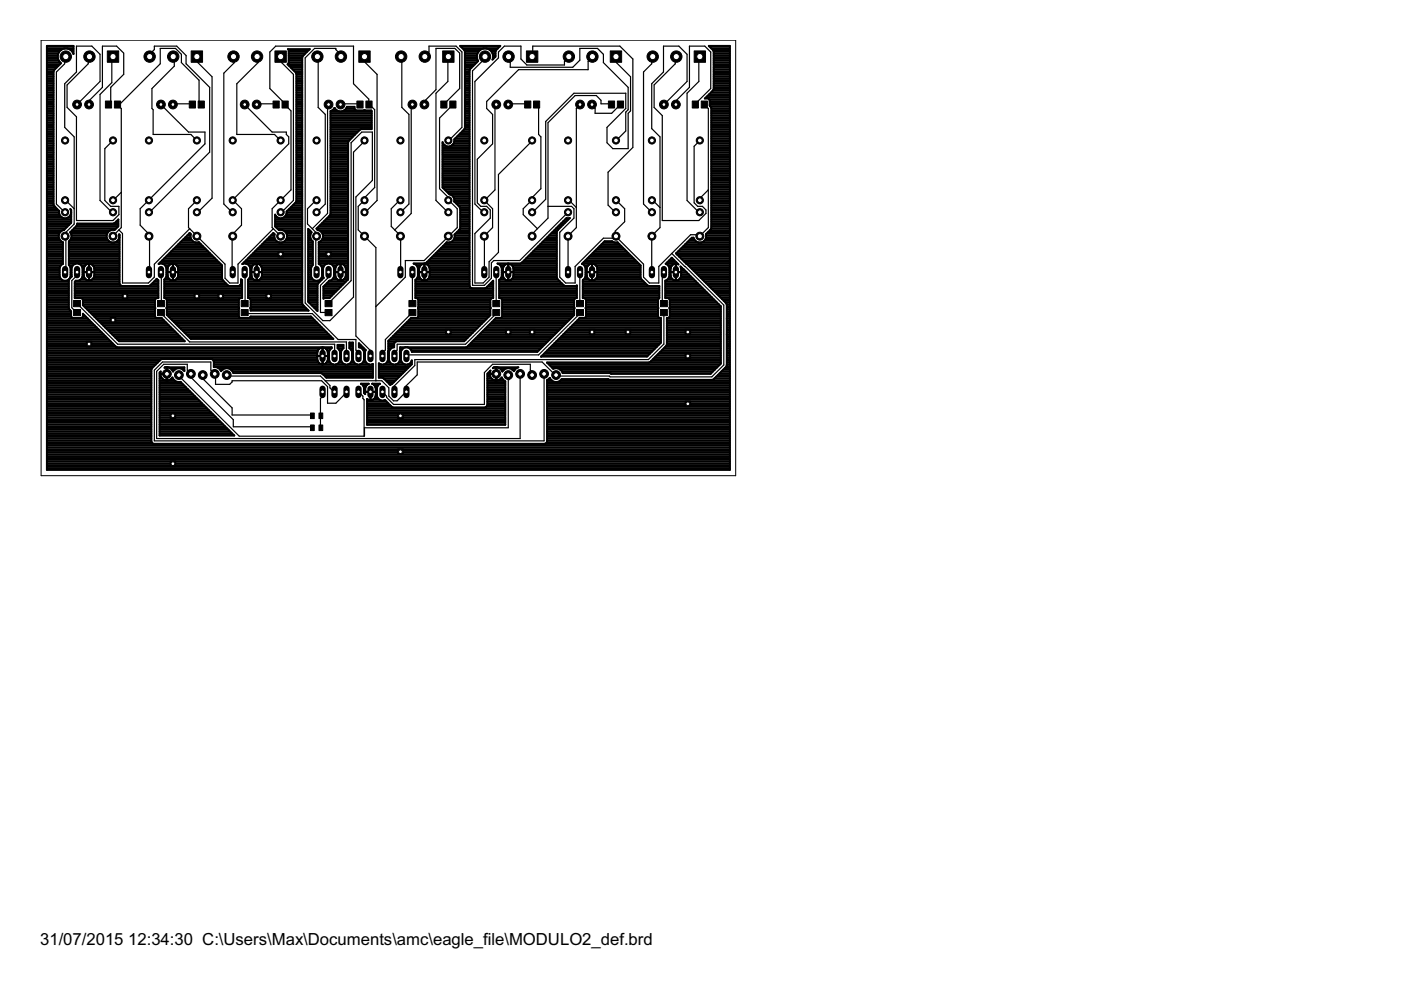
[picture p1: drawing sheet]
<svg xmlns="http://www.w3.org/2000/svg" width="297mm" height="210mm" viewBox="0 0 297 210" stroke-linecap="round" stroke-linejoin="round" font-family="sans-serif">
<defs><g id="words">
<g font-size="4">
<text x="8.5" y="200.4">31/07/2015</text>
<text x="27.2" y="200.4">12:34:30 C:\Users\Max\Documents\amc\eagle_file\MODULO2_def.brd</text>
</g>
</g></defs>
<g fill="#000" stroke="#000" stroke-width=".21">
<path d="M22.4 21.4h1.3v1.5h-1.3zM24.3 21.4h1.3v1.5h-1.3zM40.1 21.4h1.3v1.5h-1.3zM42 21.4h1.3v1.5h-1.3zM57.9 21.4h1.3v1.5h-1.3zM59.8 21.4h1.3v1.5h-1.3zM75.7 21.4h1.3v1.5h-1.3zM77.6 21.4h1.3v1.5h-1.3zM93.5 21.4h1.3v1.5h-1.3zM95.4 21.4h1.3v1.5h-1.3zM111.2 21.4h1.3v1.5h-1.3zM113.1 21.4h1.3v1.5h-1.3z"/>
<path d="M129 21.4h1.3v1.5h-1.3zM130.9 21.4h1.3v1.5h-1.3zM146.8 21.4h1.3v1.5h-1.3zM148.7 21.4h1.3v1.5h-1.3zM15.6 63.7h1.5v1.3h-1.5zM15.6 65.6h1.5v1.3h-1.5zM33.4 65.6h1.5v1.3h-1.5zM33.4 63.7h1.5v1.3h-1.5zM51.1 65.6h1.5v1.3h-1.5zM51.1 63.7h1.5v1.3h-1.5zM68.9 63.7h1.5v1.3h-1.5zM68.9 65.6h1.5v1.3h-1.5z"/>
<path d="M86.7 65.6h1.5v1.3h-1.5zM86.7 63.7h1.5v1.3h-1.5zM104.5 65.6h1.5v1.3h-1.5zM104.5 63.7h1.5v1.3h-1.5zM122.2 65.6h1.5v1.3h-1.5zM122.2 63.7h1.5v1.3h-1.5zM140 65.6h1.5v1.3h-1.5zM140 63.7h1.5v1.3h-1.5zM65.8 87.6h.8v1.2h-.8zM65.8 90.1h.8v1.2h-.8zM67.6 87.6h.8v1.2h-.8zM67.6 90.1h.8v1.2h-.8z"/>
</g>
<g fill="none" stroke="#000" stroke-width=".42">
<path d="M9.9 20h1.4M9.9 19.6h1.4M9.9 19.2h1.4M9.9 18.9h1.4M9.9 18.5h1.4M9.9 18.1h1.4M9.9 17.7h1.4M9.9 17.4h1.4M9.9 17h1.4M9.9 16.6h1.4M9.9 16.2h1.4M9.9 15.9h1.4"/>
<path d="M9.9 15.5h1.4M9.9 15.1h1.4M9.9 14.7h1.7M9.9 14.4h2.1M9.9 14h2.5M9.9 13.6h2.8M9.9 13.2h2.9M9.9 12.8h2.6M9.9 12.5h2.4M9.9 12.1h2.4M9.9 11.7h2.4M9.9 11.4h2.5"/>
<path d="M9.9 11h2.7M9.9 10.6h3M9.9 10.2h5.7M9.9 9.9h5.7M15 10.6h.6M15.4 11h.2M15.6 11.4h.1M61 13.6h3.1M61.2 10.6l-.2-.2h4.7l-1.6 1.7v52.3l1.3 1.5h-12.3v-2.4l-.2-.3h-.3v-3.9M61.2 10.6v2.8l-.2 .3 1.8 1.9v27l-2 2.2a1.27 1.27 0 0 1-.9 1.4 1.27 1.27 0 0 1-1.6-.7v2.5l.2 .2M61.2 13.2h2.9M61.2 12.8h2.9"/>
<path d="M61.2 12.5h2.9M61.2 12.1h2.9M61.2 11.7h3.1M61.2 11.4h3.5M61.2 11h3.9M61.2 10.6h4.3M61.3 14h2.8M61.7 14.4h2.4M62.1 14.7h2M62.4 15.1h1.7M62.8 15.5h1.3M62.8 20h1.3"/>
<path d="M62.8 19.6h1.3M62.8 19.2h1.3M62.8 18.9h1.3M62.8 18.5h1.3M62.8 18.1h1.3M62.8 17.7h1.3M62.8 17.4h1.3M62.8 17h1.3M62.8 16.6h1.3M62.8 16.2h1.3M62.8 15.9h1.3M97.7 9.9h8.3"/>
<path d="M98.1 10.2h7.5M98.4 10.6h3.4M98.6 20h.9M98.6 19.6h.9M98.6 19.2h.9M98.6 18.9h.9M98.6 18.5h.9M98.6 18.1h.9M98.6 17.7h.9M98.6 17.4h.9M98.6 17h.9M98.6 16.6h.9"/>
<path d="M98.6 16.2h.9M98.6 15.9h.9M98.6 15.5h.9M98.6 15.1h.9M98.6 14.7h1M98.6 14.4h1.3M98.6 14h1.7M98.6 13.6h2.1M98.6 13.2h2.5M98.6 12.8h2.7M98.6 12.5h2.6M98.6 12.1h2.5"/>
<path d="M98.6 11.7h2.5M98.6 11.4h2.6M98.6 11h2.8M103.9 10.6h1.3M104.2 11h.9M104.4 11.4h.7M104.5 12.5h.1M104.5 12.1h.4M104.5 11.7h.6M150.4 20h4.3M150.4 9.9h4.3M150.7 19.6h4"/>
<path d="M150.8 10.2h3.9M151.1 19.2h3.6M151.2 10.6h3.5M151.3 18.9h3.4M151.3 18.5h3.4M151.3 18.1h3.4M151.3 17.7h3.4M151.3 17.4h3.4M151.3 17h3.4M151.3 16.6h3.4M151.3 16.2h3.4M151.3 15.9h3.4"/>
<path d="M151.3 15.5h3.4M151.3 15.1h3.4M151.3 14.7h3.4M151.3 14.4h3.4M151.3 14h3.4M151.3 13.6h3.4M151.3 13.2h3.4M151.3 12.8h3.4M151.3 12.5h3.4M151.3 12.1h3.4M151.3 11.7h3.4M151.3 11.4h3.4"/>
<path d="M151.3 11h3.4M9.9 39.8h1.4M9.9 39.5h1.4M9.9 39.1h1.4M9.9 38.7h1.4M9.9 38.3h1.4M9.9 38h1.4M9.9 37.6h1.4M9.9 37.2h1.4M9.9 36.8h1.4M9.9 36.4h1.4M9.9 36.1h1.4"/>
<path d="M9.9 35.7h1.4M9.9 35.3h1.4M9.9 34.9h1.4M9.9 34.6h1.4M9.9 34.2h1.4M9.9 33.8h1.4M9.9 33.5h1.4M9.9 33.1h1.4M9.9 32.7h1.4M9.9 32.3h1.4M9.9 32h1.4M9.9 31.6h1.4"/>
<path d="M9.9 31.2h1.4M9.9 30.8h1.4M9.9 30.5h1.4M9.9 30.1h1.4M9.9 29.7h1.4M9.9 29.3h1.4M9.9 29h1.4M9.9 28.6h1.4M9.9 28.2h1.4M9.9 27.8h1.4M9.9 27.5h1.4M9.9 27.1h1.4"/>
<path d="M9.9 26.7h1.4M9.9 26.3h1.4M9.9 26h1.4M9.9 25.6h1.4M9.9 25.2h1.4M9.9 24.8h1.4M9.9 24.5h1.4M9.9 24.1h1.4M9.9 23.7h1.4M9.9 23.3h1.4M9.9 23h1.4M9.9 22.6h1.4"/>
<path d="M9.9 22.2h1.4M9.9 21.8h1.4M9.9 21.5h1.4M9.9 21.1h1.4M9.9 20.7h1.4M9.9 20.3h1.4M62.8 39.8h1.3M62.8 39.5h1.3M62.8 39.1h1.3M62.8 38.7h1.3M62.8 38.3h1.3M62.8 38h1.3"/>
<path d="M62.8 37.6h1.3M62.8 37.2h1.3M62.8 36.8h1.3M62.8 36.4h1.3M62.8 36.1h1.3M62.8 35.7h1.3M62.8 35.3h1.3M62.8 34.9h1.3M62.8 34.6h1.3M62.8 34.2h1.3M62.8 33.8h1.3M62.8 33.5h1.3"/>
<path d="M62.8 33.1h1.3M62.8 32.7h1.3M62.8 32.3h1.3M62.8 32h1.3M62.8 31.6h1.3M62.8 31.2h1.3M62.8 30.8h1.3M62.8 30.5h1.3M62.8 30.1h1.3M62.8 29.7h1.3M62.8 29.3h1.3M62.8 29h1.3"/>
<path d="M62.8 28.6h1.3M62.8 28.2h1.3M62.8 27.8h1.3M62.8 27.5h1.3M62.8 27.1h1.3M62.8 26.7h1.3M62.8 26.3h1.3M62.8 26h1.3M62.8 25.6h1.3M62.8 25.2h1.3M62.8 24.8h1.3M62.8 24.5h1.3"/>
<path d="M62.8 24.1h1.3M62.8 23.7h1.3M62.8 23.3h1.3M62.8 23h1.3M62.8 22.6h1.3M62.8 22.2h1.3M62.8 21.8h1.3M62.8 21.5h1.3M62.8 21.1h1.3M62.8 20.7h1.3M62.8 20.3h1.3M70.1 39.8h3.7"/>
<path d="M70.1 39.5h3.7M70.1 39.1h3.7M70.1 38.7h3.7M70.1 38.3h3.7M70.1 38h3.7M70.1 37.6h3.7M70.1 37.2h3.7M70.1 36.8h3.7M70.1 36.4h3.7M70.1 36.1h3.7M70.1 35.7h3.7M70.1 35.3h3.7"/>
<path d="M70.1 34.9h3.7M70.1 34.6h3.7M70.1 34.2h3.7M70.1 33.8h3.7M70.1 33.5h3.7M70.1 33.1h3.7M70.1 32.7h3.7M70.1 32.3h3.7M70.1 32h3.7M70.1 31.6h3.7M70.1 31.2h3.7M70.1 30.8h3.7"/>
<path d="M70.1 30.5h3.7M70.1 30.1h3.7M70.1 29.7h4M70.1 29.3h4.4M70.1 29h4.7M70.1 28.6h5.1M70.1 28.2h5.5M70.1 27.8h5.9M70.1 27.5h6.3M70.1 27.1h8.7M70.1 26.7h8.7M70.1 26.3h8.7"/>
<path d="M70.1 26h8.7M70.1 25.6h8.7M70.1 25.2h8.7M70.1 24.8h8.7M70.1 24.5h8.7M70.1 24.1h8.7M70.1 23.7h8.7M70.5 23.3h.8M70.9 23l-.4 .4-.4 .1v21.9l-3 3.1 .2 .2a1.37 1.37 0 0 1 1.2 1.2 1.37 1.37 0 0 1-.9 1.5v4.6l.5 .4 .2 .4v1.8M70.9 23h.1M71 23a1.47 1.47 0 0 0 2.4 0M73.1 23.3h2.3"/>
<path d="M73.4 23l.2-.4h1.6v.5l.3 .3 1.8-.1M73.4 23h1.8M77.3 23.3h.1M77.3 23.3l1.4 .1 .1 .1v3.9l-2.5 .1-2.5 2.6v29.1l-4 4h-1.1l-.1 .1v-2.5l1.2-1.3a1.13 1.13 0 0 0 1-.9M93.8 39.5h5.7M93.8 39.1h5.7M93.8 38.7h5.7M93.8 38.3h5.7M93.8 38h5.7M93.8 37.6h5.7M93.8 37.2h5.7M93.8 36.8h5.7"/>
<path d="M93.8 36.4h5.7M93.8 36.1h5.7M93.8 35.7h5.7M93.8 35.3h5.7M93.8 34.9h5.7M93.8 34.6h5.7M93.8 34.2h5.7M93.8 33.8h5.7M93.8 33.5h5.7M93.8 33.1h5.7M93.8 32.7h5.7M93.8 32.3h5.7"/>
<path d="M93.8 32h5.7M93.8 31.6h5.7M93.8 31.2h5.7M93.8 30.8h.5M93.8 30.5h.2M93.9 39.8h5.6M94 30.5l-.2-.4v9.7l1.5 1.4a1.27 1.27 0 0 1 1 1.5M94 30.5a1.27 1.27 0 0 0 1.8 .3M95.8 30.8h3.7M96.1 30.5l.2-1 2.3-2.4v-16.2l-1-1.2h8.5l-.9 1-.1 1.3-.7 .6a1.74 1.74 0 0 0-1.8-2.3 1.74 1.74 0 0 0-1.2 2.7l-1.9 1.9v45.7l.3 .4 .3 .1h2.7l1.8-1.6v3.7h-.4l-.3 .3v3.3l-5.5 5.5h-14.3l-.4 .3-.1 1a1.18 1.18 0 0 0-1.1 1v1.8a1.19 1.19 0 0 0 1.1 .9 1.19 1.19 0 0 0 1.2-.9v-2.8l14.3-.1M96.1 30.5l-.3 .3M96.1 30.5h3.4"/>
<path d="M96.3 30.1h3.2M96.3 29.7h3.2M96.5 29.3h3M96.9 29h2.6M97.3 28.6h2.2M97.6 28.2h1.9M98 27.8h1.5M98.4 27.5h1.1M98.6 27.1h.9M98.6 26.7h.9M98.6 26.3h.9M98.6 26h.9"/>
<path d="M98.6 25.6h.9M98.6 25.2h.9M98.6 24.8h.9M98.6 24.5h.9M98.6 24.1h.9M98.6 23.7h.9M98.6 23.3h.9M98.6 23h.9M98.6 22.6h.9M98.6 22.2h.9M98.6 21.8h.9M98.6 21.5h.9"/>
<path d="M98.6 21.1h.9M98.6 20.7h.9M98.6 20.3h.9M149.6 20.7h5.1M150 20.3h4.7M150.4 21.1h4.3M150.5 22.2h4.2M150.5 21.8h4.2M150.5 21.5h4.2M150.5 22.5h.1M150.6 22.6h4.1M150.8 39.8h3.9"/>
<path d="M150.8 39.5h3.9M150.8 39.1h3.9M150.8 38.7h3.9M150.8 38.3h3.9M150.8 38h3.9M150.8 37.6h3.9M150.8 37.2h3.9M150.8 36.8h3.9M150.8 36.4h3.9M150.8 36.1h3.9M150.8 35.7h3.9M150.8 35.3h3.9"/>
<path d="M150.8 34.9h3.9M150.8 34.6h3.9M150.8 34.2h3.9M150.8 33.8h3.9M150.8 33.5h3.9M150.8 33.1h3.9M150.8 32.7h3.9M150.8 32.3h3.9M150.8 32h3.9M150.8 31.6h3.9M150.8 31.2h3.9M150.8 30.8h3.9"/>
<path d="M150.8 30.5h3.9M150.8 30.1h3.9M150.8 29.7h3.9M150.8 29.3h3.9M150.8 29h3.9M150.8 28.6h3.9M150.8 28.2h3.9M150.8 27.8h3.9M150.8 27.5h3.9M150.8 27.1h3.9M150.8 26.7h3.9M150.8 26.3h3.9"/>
<path d="M150.8 26h3.9M150.8 25.6h3.9M150.8 25.2h3.9M150.8 24.8h3.9M150.8 24.5h3.9M150.8 24.1h3.9M150.8 23.7h3.9M150.8 23.3h3.9M150.8 23h3.9M9.9 51.4h3.4M9.9 55.9h3.4M9.9 59.7h4.7"/>
<path d="M9.9 59.3h3.2M9.9 58.9h2.9M9.9 58.5h2.7M9.9 58.2h2.7M9.9 57.8h2.7M9.9 57.4h2.7M9.9 57h2.7M9.9 56.7h2.8M9.9 56.3h3M9.9 55.5h3.4M9.9 55.2h3.4M9.9 54.8h3.4"/>
<path d="M9.9 54.4h3.4M9.9 54.1h3.4M9.9 53.7h3.4M9.9 53.3h3.4M9.9 52.9h3.4M9.9 52.6h3.4M9.9 52.2h3.4M9.9 51.8h3.4M9.9 51.1h3M9.9 50.7h2.7M9.9 50.3h2.5M9.9 49.9h2.5"/>
<path d="M9.9 49.6h2.7M9.9 49.2h2.9M9.9 48.8h3.5M9.9 48.4h4M9.9 48h4.4M9.9 47.7h4.7M9.9 47.3h5.1M9.9 46.9h5.2M9.9 46.6h5.2M9.9 46.2h3.4M9.9 45.8h2.9M9.9 45.4h2.7"/>
<path d="M9.9 45.1h2.6M9.9 44.7h2.6M9.9 44.3h2.2M9.9 43.9h1.8M9.9 43.6h1.5M9.9 43.2h1.4M9.9 42.8h1.4M9.9 42.4h1.4M9.9 42.1h1.4M9.9 41.7h1.4M9.9 41.3h1.4M9.9 40.9h1.4"/>
<path d="M9.9 40.6h1.4M9.9 40.2h1.4M11.6 43.8l.9 .9a1.3 1.3 0 0 0 1.5 1.6 1.3 1.3 0 0 0 .9-2l.2 .2v2.7l-1.5 1.5a1.37 1.37 0 0 0-1.2 1.2 1.37 1.37 0 0 0 .9 1.5v4.6l-.5 .4-.2 .4v1.8M11.6 43.8l-.3-.4v-28.3l1.6-1.7a1.73 1.73 0 0 1 0-2.8 1.73 1.73 0 0 1 2.7 .9v-1.8h-5.7v89.9h144.8v-89.9h-4.4l1 1.2v8l-1.9 2h.8l.3 .3v1.2l.3 .5v25.5l-1.1 1.3a1.38 1.38 0 0 1-1 1.7M11.6 43.8h.1M12.6 58.6a1.19 1.19 0 0 0 1.9 .8l.7-.8M14.3 46.2h.8M14.5 59.3h.1M14.6 51.4h10.7M14.6 55.9h1.4M14.6 55.5h10.7M14.6 55.2h10.7"/>
<path d="M14.6 54.8h10.7M14.6 54.4h10.7M14.6 54.1h10.7M14.6 53.7h10.7M14.6 53.3h10.7M14.6 52.9h10.7M14.6 52.6h10.7M14.6 52.2h10.7M14.6 51.8h10.7M14.7 59.1l-.1 6.3 .3 .4M14.7 56.3h.7M14.7 51.1h8.3"/>
<path d="M14.8 45.8h.3M14.8 58.9h.1M14.9 56.7h.3M14.9 49.2h8M15 58.6l-.2 .4M15 58.5h.2M15 58.2h.2M15 57.8h.2M15 57.4h.2M15 57h.2M15 45.4h.1M15 50.7h7.8"/>
<path d="M15 49.6h7.7M15 44.7h.1M15.1 45.1h.1M15.2 50.3h7.4M15.2 49.9h7.4M15.2 58.6v-1.8a1.19 1.19 0 0 1 1.1-.9 1.19 1.19 0 0 1 1.2 .9v1.8M15.3 48.8h8.2M15.7 48.4h8.9M15.9 59.7h9.4M16.1 48h8.9M16.3 47.7h8.8M16.7 55.9h8.6"/>
<path d="M17.1 59.3h1.2M17.3 56.3h.7M17.4 58.9h.5M17.4 56.7h.4M17.5 58.6a1.18 1.18 0 0 1-1.4 .9l-.2 .3v3.4h1.4l.3 .3v1.2l7.6 7.6h14l-5-4.9h-1.1l-.2-.3v-1.8M17.5 58.5h.3M17.5 58.2h.3M17.5 57.8h.3M17.5 57.4h.3M17.5 57h.3M17.8 57.7h2.2M17.9 58.9l.4 .4"/>
<path d="M18 56.3l-.2 .7v1.4l.1 .5M18.8 55.9l-.8 .4M18.9 55.9v3.6M18.9 59.3h.1M18.9 58.9h.1M18.9 58.5h.1M18.9 58.2h.1M18.9 57.8h.1M18.9 57.4h.1M18.9 57h.1M18.9 56.7h.1M18.9 56.3h.1"/>
<path d="M19 55.9l.7 .4M19.5 59.3h5.8M19.7 56.3h5.6M19.7 56.3l.3 .7v1.4a1.13 1.13 0 0 1-1.7 .9M19.9 58.9h5.4M19.9 56.7h5.4M20 58.5h5.3M20 58.2h5.3M20 57.8h5.3M20 57.4h5.3M20 57h5.3M23.7 51.4a1.37 1.37 0 0 1-1.1-1.6 1.37 1.37 0 0 1 1.7-1l.8-.8v-1.5l-1 .9h-7.7l-.1 .5-1.4 1.4a1.3 1.3 0 0 1-.3 1.9v5l.4 .6v1.8"/>
<path d="M24.2 51.4a1.35 1.35 0 0 0 1.1-1.7l.1 10.7 .4 .2h5.8l.4-.2M24.3 47.3h.8M24.7 46.9h.4M24.9 51.1h.4M25.1 46.6h.1M25.2 50.7h.1M25.3 50.3h.1M25.3 49.9h.1M32.7 59.7h.9M33.1 59.3h.3M33.7 55.9h.1M34.1 55.5h12.3"/>
<path d="M34.4 55.2h11.6M34.5 55.9h12.2M34.8 54.8h10.8M34.8 59.7h12.7M34.8 59.3h1.2M35 56.3h.8M35.1 58.9h.6M35.2 54.4h10M35.2 56.7h.4M35.3 58.6l-.5 .7v3.9h.3l.3 .3-.1 1.8M35.3 58.5h.3M35.3 58.2h.2"/>
<path d="M35.3 57.8h.2M35.3 57.4h.2M35.3 57h.2M35.5 57.7h2.3M35.6 54.1h9.3M35.7 58.9l.4 .4M35.9 53.7h8.6M36.3 53.3h7.8M36.6 55.9a1.08 1.08 0 0 0-1.1 1.1v1.4l.2 .5M36.7 55.9v3.6M36.7 59.3h.1M36.7 58.9h.1"/>
<path d="M36.7 58.5h.1M36.7 58.2h.1M36.7 57.8h.1M36.7 57.4h.1M36.7 57h.1M36.7 56.7h.1M36.7 56.3h.1M36.7 52.9h7M36.7 55.9a1.08 1.08 0 0 1 1.1 1.1v1.4l-.2 .5M37.1 52.6h6.3M37.3 59.3h9.8M37.4 52.2h5.6"/>
<path d="M37.5 56.3h9.6M37.6 58.9a1.1 1.1 0 0 1-1.5 .4M37.6 58.9h9.5M37.7 56.7h9.4M37.8 58.5h9.3M37.8 58.2h9.3M37.8 57.8h9.3M37.8 57.4h9.3M37.8 57h9.3M37.8 51.8h4.8M38.2 51.4h4M38.6 51.1h2.2"/>
<path d="M38.9 50.7h1.6M39.3 50.3h1.1M39.7 49.9h.7M40 49.6h.4M41.5 51.4a1.38 1.38 0 0 1-1.1-1.8l-.2-.2-6.6 6.6a1.18 1.18 0 0 1 1.7 .8v1.8M42 51.4h.2l4.9 4.9v2.8l1.2 1.4 2.3 .1 .5-.5v-.9l.2 .2v3.8h-.4l-.3 .3v3.6l.3 .3h2l.2-.3h12.8l4.8 4.8h-30.2l-5.1-5.1-.1-1.5M51.1 59.7h.2M51.1 59.3h.1M51.4 55.9h.1M51.8 55.5h12.3M52.2 55.2h11.9M52.2 55.9h11.9"/>
<path d="M52.6 54.8h11.5M52.6 59.7h11.5M52.6 59.3h1.2M52.8 56.3h.8M52.9 58.9h.6M52.9 54.4h11.2M53 56.7h.4M53.1 58.6l-.5 .7M53.1 58.5h.2M53.1 58.2h.2M53.1 57.8h.2M53.1 57.4h.2"/>
<path d="M53.1 57h.2M53.3 54.1h10.8M53.3 57.7h2.2M53.5 58.9a1.1 1.1 0 0 0 1.5 .4M53.6 56.3l-.3 .7v1.4l.2 .5M53.7 53.7h10.4M54.1 53.3h10M54.3 55.9l-.7 .4M54.4 55.9v3.6M54.4 59.3h.1M54.4 58.9h.1M54.4 58.5h.1"/>
<path d="M54.4 58.2h.1M54.4 57.8h.1M54.4 57.4h.1M54.4 57h.1M54.4 56.7h.1M54.4 56.3h.1M54.4 52.9h9.7M54.5 55.9l.8 .4M54.8 52.6h9.3M55 59.3h9.1M55.2 52.2h8.9M55.3 56.3h8.8"/>
<path d="M55.3 56.3l.2 .7v1.4l-.1 .5M55.4 58.9l-.4 .4M55.4 58.9h8.7M55.5 56.7h8.6M55.5 58.5h8.6M55.5 58.2h8.6M55.5 57.8h8.6M55.5 57.4h8.6M55.5 57h8.6M55.6 51.8h8.5M55.9 51.4h8.2M56.3 51.1h2.3"/>
<path d="M56.7 50.7h1.6M57 50.3h1.2M57.4 49.9h.8M57.8 49.6h.3M58.3 47.7h5.8M58.3 47.3h5.8M58.3 46.9h5.8M58.3 46.6h5.8M58.3 46.2h.7M58.3 45.8h.2M58.4 48h5.7M58.5 48.2l.6 .6a1.36 1.36 0 0 1 1.7 1 1.36 1.36 0 0 1-1 1.6"/>
<path d="M58.5 48.2h.1M58.8 48.4h5.3M59.2 51.4a1.33 1.33 0 0 1-1-1.7l-.2-.3-6.6 6.6a1.19 1.19 0 0 1 1.7 .8v1.8M59.9 48.8h4.2M60 46.2h4.1M60.4 51.1h3.7M60.5 45.8h3.6M60.5 49.2h3.6M60.7 50.7h3.4M60.7 45.4h3.4M60.7 49.6h3.4M60.8 45.1h3.3"/>
<path d="M60.9 50.3h3.2M60.9 49.9h3.2M60.9 44.7h3.2M61.3 44.3h2.8M61.7 43.9h2.4M62 43.6h2.1M62.4 43.2h1.7M62.8 42.8h1.3M62.8 42.4h1.3M62.8 42.1h1.3M62.8 41.7h1.3M62.8 41.3h1.3"/>
<path d="M62.8 40.9h1.3M62.8 40.6h1.3M62.8 40.2h1.3M65.3 51.4h1M65.3 55.9h1M65.3 59.7h2.6M65.3 59.3h1.1M65.3 58.9h.8M65.3 58.5h.7M65.3 58.2h.7M65.3 57.8h.7M65.3 57.4h.7"/>
<path d="M65.3 57h.7M65.3 56.7h.7M65.3 56.3h.9M65.3 55.5h1M65.3 55.2h1M65.3 54.8h1M65.3 54.4h1M65.3 54.1h1M65.3 53.7h1M65.3 53.3h1M65.3 52.9h1M65.3 52.6h1"/>
<path d="M65.3 52.2h1M65.3 51.8h1M65.3 51.1h.9M65.3 50.7h.6M65.3 50.3h.5M65.3 49.9h.5M65.3 49.6h.6M65.3 49.2h.7M65.3 48.8h.3M65.8 49h.1M66 58.6v-1.8l.3-.6v-5a1.33 1.33 0 0 1-.2-1.9l-.8-.8v15.5l2 2v-5.6l1.3-1.5M66 58.6a1.19 1.19 0 0 0 1.1 .9 1.19 1.19 0 0 0 1.2-.9"/>
<path d="M67.2 48.4h6.6M67.5 48h6.3M67.6 48.8h6.2M67.6 51.4h6.2M67.6 55.9h1.7M67.6 55.5h6.2M67.6 55.2h6.2M67.6 54.8h6.2M67.6 54.4h6.2M67.6 54.1h6.2M67.6 53.7h6.2M67.6 53.3h6.2"/>
<path d="M67.6 52.9h6.2M67.6 52.6h6.2M67.6 52.2h6.2M67.6 51.8h6.2M67.8 59.3h.5M67.9 47.7h5.9M68 56.3h.7M68.1 51.1h5.7M68.1 49.2h5.7M68.2 58.9h.4M68.2 56.7h.4M68.3 58.5h.2"/>
<path d="M68.3 58.2h.2M68.3 57.8h.2M68.3 57.4h.2M68.3 57h.2M68.3 47.3h5.5M68.3 50.7h5.5M68.4 49.6h5.4M68.5 50.3h5.3M68.5 49.9h5.3M68.5 58.6v-1.8a1.19 1.19 0 0 1 1.2-.9 1.19 1.19 0 0 1 1.1 .9v1.8M68.5 58.6l.1 .3M68.7 46.9h5.1"/>
<path d="M69 46.6h4.8M69.4 46.2h4.4M69.7 59.7h3.7M69.8 45.8h4M70 55.9h3.8M70.1 45.4h3.7M70.1 45.1h3.7M70.1 44.7h3.7M70.1 44.3h3.7M70.1 43.9h3.7M70.1 43.6h3.7M70.1 43.2h3.7"/>
<path d="M70.1 42.8h3.7M70.1 42.4h3.7M70.1 42.1h3.7M70.1 41.7h3.7M70.1 41.3h3.7M70.1 40.9h3.7M70.1 40.6h3.7M70.1 40.2h3.7M70.4 59.3h1.2M70.6 56.3h.8M70.7 58.9h.5M70.8 56.7h.3"/>
<path d="M70.8 58.5h.3M70.8 58.2h.3M70.8 57.8h.3M70.8 57.4h.3M70.8 57h.3M71.1 57.7h2.2M71.2 58.9l.4 .4M71.4 56.3l-.3 .7v1.4l.1 .5M72.1 55.9l-.7 .4M72.2 55.9v3.6M72.2 59.3h.1M72.2 58.9h.1"/>
<path d="M72.2 58.5h.1M72.2 58.2h.1M72.2 57.8h.1M72.2 57.4h.1M72.2 57h.1M72.2 56.7h.1M72.2 56.3h.1M72.3 55.9l.7 .4M72.8 59.3h1M73 56.3l.3 .5v1.6a1.13 1.13 0 0 1-1.7 .9M73 56.3h.8M73.2 58.9h.6"/>
<path d="M73.3 56.7h.5M73.3 58.5h.5M73.3 58.2h.5M73.3 57.8h.5M73.3 57.4h.5M73.3 57h.5M87.8 55.9h11.7M88.1 59.4v3.8h.3l.3 .3-.1 1.8M88.1 59.4h.1M88.1 59.7h11.4M88.2 59.3h1.2M88.3 56.3h.8"/>
<path d="M88.5 58.9h.5M88.5 56.7h.4M88.6 58.6l-.5 .8M88.6 58.5h.3M88.6 58.2h.3M88.6 57.8h.3M88.6 57.4h.3M88.6 57h.3M88.9 57.7h2.2M89.1 56.3l-.2 .5v1.6l.1 .5 .4 .4M89.9 55.9l-.8 .4M90 55.9v3.6"/>
<path d="M90 59.3h.1M90 58.9h.1M90 58.5h.1M90 58.2h.1M90 57.8h.1M90 57.4h.1M90 57h.1M90 56.7h.1M90 56.3h.1M90.1 55.9a1.13 1.13 0 0 1 1 1.1v1.4l-.2 .5M90.6 55.5h8.9M90.6 59.3h8.9"/>
<path d="M90.8 56.3h8.7M90.9 55.2h8.6M90.9 58.9a1.1 1.1 0 0 1-1.5 .4M91 58.9h8.5M91 56.7h8.5M91.1 58.5h8.4M91.1 58.2h8.4M91.1 57.8h8.4M91.1 57.4h8.4M91.1 57h8.4M91.3 54.8h8.2M91.7 54.4h7.8"/>
<path d="M92 54.1h7.5M92.4 53.7h7.1M92.8 53.3h6.7M93.2 52.9h6.3M93.5 52.6h6M93.9 52.2h5.6M94.3 40.2h5.2M94.3 51.8h5.2M94.7 51.4h4.8M94.7 40.6h4.8M94.8 51.4l-4.5 4.4-2.6 .1 .7 .5 .2 .4v1.8M95 40.9h4.5"/>
<path d="M95.6 41.3h3.9M96 51.1h3.5M96.1 41.7h3.4M96.3 50.7h3.2M96.3 42.1h3.2M96.3 42.7l1.3 1.4v4.3l-1.2 1.3a1.38 1.38 0 0 1-1.1 1.7M96.3 42.7h.1M96.3 42.4h3.2M96.4 50.3h3.1M96.4 49.9h3.1M96.4 42.8h3.1M96.5 49.6h3"/>
<path d="M96.8 43.2h2.7M96.9 49.2h2.6M97.2 43.6h2.3M97.3 48.8h2.2M97.3 48.8h.1M97.5 43.9h2M97.6 48.4h1.9M97.6 48h1.9M97.6 47.7h1.9M97.6 47.3h1.9M97.6 46.9h1.9M97.6 46.6h1.9"/>
<path d="M97.6 46.2h1.9M97.6 45.8h1.9M97.6 45.4h1.9M97.6 45.1h1.9M97.6 44.7h1.9M97.6 44.3h1.9M104.4 59.7h.2M105.6 55.9h12.4M105.8 59.4v3.8h.4l.3 .3-.1 1.8M105.8 59.7h12.9M105.9 59.4h-.1M105.9 59.3h1.2"/>
<path d="M106.1 56.3h.8M106.2 58.9h.6M106.3 56.7h.4M106.4 58.6v-1.8l-.2-.4-.7-.5 5.1-.1 9.5-9.6h.7l-2.8 2.9v9.8l1.8 1.7 2.5-.1M106.4 58.6l-.5 .8M106.4 58.5h.2M106.4 58.2h.2M106.4 57.8h.2M106.4 57.4h.2M106.4 57h.2M106.6 57.7h2.3M106.8 58.9a1.14 1.14 0 0 0 1.9 0"/>
<path d="M106.9 56.3l-.3 .7v1.4l.2 .5M107.7 55.9l-.8 .4M107.8 55.9v3.6M107.8 59.3h.1M107.8 58.9h.1M107.8 58.5h.1M107.8 58.2h.1M107.8 57.8h.1M107.8 57.4h.1M107.8 57h.1M107.8 56.7h.1M107.8 56.3h.1"/>
<path d="M107.8 55.9l.8 .4M108.4 59.3h9.9M108.6 56.3h9.4M108.6 56.3l.3 .7v1.4l-.2 .5M108.7 58.9h9.4M108.8 56.7h9.2M108.9 58.5h9.1M108.9 58.2h9.1M108.9 57.8h9.1M108.9 57.4h9.1M108.9 57h9.1M110.8 55.5h7.2"/>
<path d="M111.2 55.2h6.8M111.5 54.8h6.5M111.9 54.4h6.1M112.3 54.1h5.7M112.7 53.7h5.3M113 53.3h5M113.4 52.9h4.6M113.8 52.6h4.2M114.2 52.2h3.8M114.5 51.8h3.5M114.9 51.4h3.1M115.3 51.1h2.7"/>
<path d="M115.7 50.7h2.3M116 50.3h2M116.4 49.9h1.6M116.8 49.6h1.2M117.2 49.2h.8M117.5 48.8h.7M117.9 48.4h.7M118.3 48h.7M118.7 47.7h.7M119 47.3h.7M119.4 46.9h.7M119.8 46.6h.7"/>
<path d="M123.4 55.9l.6 .5 .1 .4v1.8M123.4 55.9h12M123.6 59.7h12.9M123.7 59.3h1.2M123.8 55.5h11.3M123.9 56.3h.8M124 58.9h.5M124.1 56.7h.4M124.1 58.6l-.1 .4-.4 .4v3.8h.4l.2 .3v3.6l-.2 .3h-1.1l-8.2 8.2M124.1 58.5h.3M124.1 58.2h.3M124.1 57.8h.3"/>
<path d="M124.1 57.4h.3M124.1 57h.3M124.2 55.2h10.5M124.4 57.7h2.2M124.5 54.8h9.8M124.6 58.9a1.12 1.12 0 0 0 1.9 0M124.7 56.3l-.3 .7v1.4l.2 .5M124.9 54.4h9.1M125.3 54.1h8.3M125.4 55.9l-.7 .4M125.5 55.9v3.6M125.5 59.3h.1"/>
<path d="M125.5 58.9h.1M125.5 58.5h.1M125.5 58.2h.1M125.5 57.8h.1M125.5 57.4h.1M125.5 57h.1M125.5 56.7h.1M125.5 56.3h.1M125.6 55.9l.8 .4M125.7 53.7h7.5M126 53.3h6.8M126.1 59.3h10"/>
<path d="M126.4 56.3h9.4M126.4 56.3l.2 .7v1.4l-.1 .5M126.4 52.9h6.1M126.5 58.9h9.3M126.6 56.7h9.2M126.6 58.5h9.2M126.6 58.2h9.2M126.6 57.8h9.2M126.6 57.4h9.2M126.6 57h9.2M126.8 52.6h5.3M127.1 52.2h4.6"/>
<path d="M127.5 51.8h3.8M127.9 51.4h3.1M130.3 51.4l-.5-.3h-1.6l-4.8 4.8M130.9 51.4l4.9 4.9 .1 2.8 1.7 1.5h2.2v2.6l-.3 .3v3.6l.3 .3h.3v5.3l-2.9 2.9h-22.5M141.1 59.7h6.5M141.1 55.9l.7 .5 .1 .4v1.8M141.2 55.9h2.5M141.5 59.3h1.2M141.5 55.5h1.8M141.7 56.3h.8M141.8 58.9h.5M141.9 56.7h.3"/>
<path d="M141.9 55.2h1.1M141.9 58.6l-.1 .4-.7 .5v3.7h.6l.3 .3-.1 1.8M141.9 58.5h.3M141.9 58.2h.3M141.9 57.8h.3M141.9 57.4h.3M141.9 57h.3M142.2 57.7h2.2M142.3 54.8h.3M142.5 56.3l-.3 .7v1.4l.1 .5 .4 .4M142.7 59.3l.5 .2 .7-.2M143.2 55.9l-.7 .4"/>
<path d="M143.3 55.9v3.6M143.3 59.3h.1M143.3 58.9h.1M143.3 58.5h.1M143.3 58.2h.1M143.3 57.8h.1M143.3 57.4h.1M143.3 57h.1M143.3 56.7h.1M143.3 56.3h.1M143.4 55.9l.4 .2-1.4-1.4-1.3 1.2M143.4 53.7h11.3"/>
<path d="M143.6 54.1h11.1M143.8 53.3h10.9M143.9 59.3l.4-.4 .1-.5v-1.4l-.1-.5 8.5 8.4v12.2l-2.2 2.2h-21l-.3-.2h-10a1.43 1.43 0 0 0-2-.9l-1.3-1.3 21.8-.1 3.6-3.7v-5.7h.3l.3-.3-.1-1.8M143.9 59.3h3.3M144 54.4h10.7M144.1 52.9h10.6M144.3 58.9h2.5M144.4 56.7h.1M144.4 54.8h10.3M144.4 58.5h2M144.4 58.2h1.6M144.4 57.8h1.3"/>
<path d="M144.4 57.4h.9M144.4 57h.4M144.5 52.6h10.2M144.6 56.9h.1M144.8 55.2h9.9M144.9 52.2h9.8M145.1 55.5h9.6M145.3 51.8h9.4M145.5 55.9h9.2M145.6 51.4h9.1M146 56.3h8.7M146 51.1h1.4"/>
<path d="M146.3 56.7h8.4M146.4 50.7h.8M146.7 57h8M147.1 57.4h7.6M147.5 57.8h7.2M147.8 58.2h6.9M148.1 51.4l-.5-.2-.6-.8h-.3l-3.4 3.3 10.5 10.4M148.2 58.5h6.5M148.6 58.9h6.1M149 59.3h5.7M149.3 51.1h5.4M149.3 59.7h5.4"/>
<path d="M149.6 50.7h5.1M149.7 50.3h5M149.7 49.9h5M149.8 49.6h4.9M150.1 49.2h4.6M150.5 48.8h4.2M150.8 48.4h3.9M150.8 48h3.9M150.8 47.7h3.9M150.8 47.3h3.9M150.8 46.9h3.9M150.8 46.6h3.9"/>
<path d="M150.8 46.2h3.9M150.8 45.8h3.9M150.8 45.4h3.9M150.8 45.1h3.9M150.8 44.7h3.9M150.8 44.3h3.9M150.8 43.9h3.9M150.8 43.6h3.9M150.8 43.2h3.9M150.8 42.8h3.9M150.8 42.4h3.9M150.8 42.1h3.9"/>
<path d="M150.8 41.7h3.9M150.8 41.3h3.9M150.8 40.9h3.9M150.8 40.6h3.9M150.8 40.2h3.9M9.9 77.3h23.1M9.9 74.7h57.4M9.9 73.2h14.3M9.9 76.1h24.3M9.9 79.9h22.2M9.9 79.5h22.2M9.9 79.1h22.2"/>
<path d="M9.9 78.8h22.2M9.9 78.4h22.2M9.9 78h22.4M9.9 77.6h22.8M9.9 76.9h23.5M9.9 76.5h23.9M9.9 75.8h57.4M9.9 75.4h57.4M9.9 75h57.4M9.9 74.3h57.5M9.9 73.9h57.9M9.9 73.5h14.7"/>
<path d="M9.9 72.8h14M9.9 72.4h13.6M9.9 72h13.2M9.9 71.6h12.8M9.9 71.3h12.5M9.9 70.9h12.1M9.9 70.5h11.7M9.9 70.1h11.3M9.9 69.8h10.9M9.9 69.4h10.6M9.9 69h10.2M9.9 68.7h9.8"/>
<path d="M9.9 68.3h9.4M9.9 67.9h9.1M9.9 67.5h8.7M9.9 67.2h5.2M9.9 66.8h5.2M9.9 66.4h5.2M9.9 66h5.2M9.9 65.7h4.8M9.9 65.3h4.7M9.9 64.9h4.7M9.9 64.5h4.7M9.9 64.2h4.7"/>
<path d="M9.9 63.8h4.7M9.9 63.4h4.7M9.9 63h4.7M9.9 62.7h4.7M9.9 62.3h4.7M9.9 61.9h4.7M9.9 61.5h4.7M9.9 61.2h4.7M9.9 60.8h4.7M9.9 60.4h4.7M9.9 60h4.7M14.9 65.8l.2 .2v1.1l.3 .3h1.9l.3-.3v-.6l7 7"/>
<path d="M14.9 65.8h.1M15.9 63h17.7M15.9 62.7h17.7M15.9 62.3h17.7M15.9 61.9h17.7M15.9 61.5h17.7M15.9 61.2h17.7M15.9 60.8h17.7M15.9 60.4h9.6M15.9 60h9.4M17.5 63.4h15.5M17.6 67.2h.6"/>
<path d="M17.6 66.8h.3M17.6 64.5h15.3M17.6 64.2h15.3M17.6 63.8h15.3M17.8 64.9h15.1M18.2 65.3h14.7M18.5 65.7h14.4M18.9 66h14M19.3 66.4h13.6M19.6 66.8h13.3M20 67.2h12.9M20.4 67.5h14"/>
<path d="M20.8 67.9h13.9M21.1 68.3h14M21.5 68.7h14M21.9 69h14M22.3 69.4h13.9M22.6 69.8h14M23 70.1h14M23.4 70.5h13.9M23.8 70.9h13.9M24.2 71.3h13.9M24.5 71.6h14M24.6 73.5l45.7 .1-.5 1v1.8a1.19 1.19 0 0 0 1.1 .9 1.19 1.19 0 0 0 1.2-.9v-1.8l-.5-.8v-.7h1.2v.7l-.5 .8v1.8a1.19 1.19 0 0 0 1.2 .9 1.19 1.19 0 0 0 1.1-.9v-1.8l-.1-.5-.4-.3v-1.2h.7v3.8a1.19 1.19 0 0 0 1.2 .9 1.19 1.19 0 0 0 1.2-.9v-1.8a1.18 1.18 0 0 0-1.1-1v-.8l1.4 1.4-.1 .4v1.8a1.14 1.14 0 0 0 1.7 .8v2.9h-9.9l-1.1-1h-18.6a1.45 1.45 0 0 0-1.2-1 1.45 1.45 0 0 0-1.4 .6 1.41 1.41 0 0 0-1.6-.9v-1.2l-.5-.5h-10.5l-2.1 2-.1 15.5 .3 .4 83.1 .1 .5-.5v-13l.6-.5 .5 .7 .5 .2"/>
<path d="M24.9 72h13.9M31.9 60.4h1.7M32 60.4l1.2-1.3 .4 .3v3.8h-.5l-.2 .3v1.8M32 60.4h.1M32.3 60h1.3M33.8 79.9h.3M33.8 79.5h.2M33.8 79.1h.2M34.8 63h16.5M34.8 62.7h16.5M34.8 62.3h16.5M34.8 61.9h16.5"/>
<path d="M34.8 61.5h16.5M34.8 61.2h16.5M34.8 60.8h16.5M34.8 60.4h13.4M34.8 60h13.1M35.3 77.9l-.4 .1 4.2-.1v.8a1.44 1.44 0 0 0-2.4 .1M35.3 63.4h15.4M35.3 65.3h15.4M35.3 77.9v2.8l-.2-.1M35.3 79.9h.1M35.3 79.5h.1M35.3 79.1h.1"/>
<path d="M35.3 78.8h.1M35.3 78.4h.1M35.3 78h.1M35.4 66.4h15.2M35.4 66h15.2M35.4 65.7h15.2M35.4 64.9h15.2M35.4 64.5h15.2M35.4 64.2h15.2M35.4 63.8h15.2M35.4 66.8h15.2M35.4 77.9v1.3h-1.4l.1-.4-.3 .2v13.4h15.9l-11.5-11.4"/>
<path d="M35.5 77.9l.8 .3 .4 .5M35.8 67.2h14.9M36 78h3.1M36.2 67.5h30.1M36.5 78.4h.5M36.5 67.9h30.2M36.7 78.7v.1M36.9 68.3h30.2M37.3 68.7h30.2M37.6 69h30.2M38 69.4h30.2M38.4 69.8h30.2"/>
<path d="M38.8 70.1h30.2M38.8 78.4h.3M39.1 70.5h30.2M39.5 70.9h30.2M39.9 71.3h30.2M40.3 71.6h30.2M44.9 76.1h22.4M45.3 76.5h22.1M45.3 77.3h25.3M45.3 77.6h33.8M45.3 76.9h22.3M46.3 78h32.8"/>
<path d="M46.7 78.4h.5M49 78.4h30.1M49.3 78.8h29.8M50.9 60.4h.4M51.1 60h.2M52.6 63h11.5M52.6 62.7h11.5M52.6 62.3h11.5M52.6 61.9h11.5M52.6 61.5h11.5M52.6 61.2h11.5M52.6 60.8h11.5"/>
<path d="M52.6 60.4h11.5M52.6 60h11.5M53 63.4h11.1M53.1 65.3h11.7M53.1 67.2h12.9M53.1 65.7h12.1M53.1 64.9h11.4M53.1 64.5h11M53.1 64.2h11M53.1 63.8h11M65.3 63.8h2M65.3 63.4h2"/>
<path d="M65.3 63h2M65.3 62.7h2M65.3 62.3h2M65.3 61.9h2M65.3 61.5h2M65.3 61.2h2M65.3 60.8h2M65.3 60.4h2M65.3 60h2.2M65.5 64.2h1.8M65.9 64.5h1.4M66.3 64.9h1"/>
<path d="M66.6 65.3h.7M67 65.7h.3M67.3 75.5h2.2M67.4 76.6l-.1-1.9a1.13 1.13 0 0 1 1.1-1 1.13 1.13 0 0 1 1.1 1l-.1 1.9M67.4 76.6l.4 .5 .5 .2M68.2 79.1h10.9M68.4 74.7h.1M68.4 76.1h.1M68.4 73.7v3.6M68.4 76.9h.1M68.4 76.5h.1M68.4 75.8h.1"/>
<path d="M68.4 75.4h.1M68.4 75h.1M68.4 74.3h.1M68.4 73.9h.1M68.6 63h1.4M68.6 62.7h1.8M68.6 62.3h2.2M68.6 61.9h2.5M68.6 61.5h2.9M68.6 61.2h3.3M68.6 60.8h3.7M68.6 79.5h10.5"/>
<path d="M68.9 60.4h3.7M69 79.9h10.1M69 73.9h1.2M69.2 76.9h.8M69.3 60h3.7M69.4 74.3h.5M69.4 76.6l-.4 .5-.5 .2M69.4 76.5h.4M69.5 74.7h.3M69.5 76.1h.3M69.5 75.8h.3M69.5 75.4h.3"/>
<path d="M69.5 75h.3M71.2 77.3h2M71.6 73.5h1.2M71.7 73.9h1M71.8 76.9h.8M72 74.3h.4M72 76.5h.4M72.1 74.7h.2M72.1 76.1h.2M72.1 75.8h.2M72.1 75.4h.2M72.1 75h.2"/>
<path d="M73.8 77.3h1.9M74.1 73.2h.7M74.1 73.5h.7M74.1 72.8h.7M74.2 73.9h.6M74.4 76.9h.7M74.5 74.3h.3M74.6 76.5h.3M74.6 74.7h.2M74.6 76.1h.2M74.6 75.8h.2M74.6 75.4h.2"/>
<path d="M74.6 75h.2M76.1 73.2h.4M76.1 73.5h.7M76.3 77.3h1.9M76.8 73.9h.4M76.9 76.9h.8M77 74.3h.5M77.1 76.5h.3M77.2 74.7h.2M77.2 76.1h.2M77.2 75.8h.2M77.2 75.4h.2"/>
<path d="M77.2 75h.2M78.9 77.3h.2M80.3 77.3h.5M80.3 79.9h4.3M80.3 79.5h4.7M80.3 79.1h5.1M80.3 78.8h5.5M80.3 78.4h5.8M80.3 78h6.2M80.3 77.6h6.6M81.4 77.3h1.9M82 76.9h.7"/>
<path d="M82.2 76.5h.3M82.3 74.7h.2M82.3 74.6h.1M82.3 76.1h.2M82.3 75.8h.2M82.3 75.4h.2M82.3 75h.2M82.3 73.2h1.3M82.3 74.3h.3M82.3 73.9h.6M82.3 73.5h1.3M82.3 72.8h1.3"/>
<path d="M82.3 72.4h1.7M82.6 72h16.2M82.9 71.6h16.2M83.3 71.3h16.2M83.7 70.9h16.2M83.9 77.3h2M84.1 70.5h16.2M84.4 70.1h16.2M84.5 76.9h.8M84.7 76.5h.4M84.8 74.7h.2M84.8 76.1h.2"/>
<path d="M84.8 75.8h.2M84.8 75.4h.2M84.8 75h.2M84.8 69.8h16.2M84.8 74.3h.3M84.8 73.9h.6M85.2 69.4h16.2M85.6 69h16.1M85.9 73.6l-.7 .5-.2 .5v1.8a1.18 1.18 0 0 0 1.1 .9 1.18 1.18 0 0 0 1.2-.9v.8l-4.5 4.4-1.5-1.4-1-.1v-3.1a1.17 1.17 0 0 0 2-.6v-1.8M85.9 68.7h16.2M86.3 68.3h16.2M86.5 77.3h.8"/>
<path d="M86.7 67.9h16.2M86.9 73.9h27.7M87.1 76.9h.2M87.1 67.5h16.2M87.2 74.3h27.1M87.3 76.5h.1M88.1 63h16.5M88.1 62.7h16.5M88.1 62.3h16.5M88.1 61.9h16.5M88.1 61.5h16.5M88.1 61.2h16.5"/>
<path d="M88.1 60.8h11.5M88.1 60.4h11.4M88.1 60h11.4M88.6 65.3l.1 1.8-.3 .3h-1.2l-4.9 4.9v2.3M88.6 63.4h15.5M88.6 65.3h15.4M88.7 67.2h14.9M88.7 66.8h15.2M88.7 66.4h15.2M88.7 66h15.2M88.7 65.7h15.2M88.7 64.9h15.2"/>
<path d="M88.7 64.5h15.2M88.7 64.2h15.2M88.7 63.8h15.2M99.1 73.5h15.9M99.4 73.2h16M99.8 72.8h16M100.2 72.4h15.9M100.6 72h15.9M100.9 71.6h16M101.3 71.3h16M101.7 70.9h15.9M102.1 70.5h15.9"/>
<path d="M102.4 70.1h16M102.8 69.8h15.9M103.2 69.4h15.9M103.3 60.8h1.3M103.3 79.9h.6M103.3 79.5h.5M103.4 79.1h.4M103.5 69h16M103.7 60.4h.9M103.8 78.8h.1M103.9 78.7l.1-.1-.7 .6v6.7l-.5 .5h-19.5l-1.7-1.6a1.15 1.15 0 0 1-1.7-.8M103.9 68.7h16"/>
<path d="M104.1 60h.5M104.3 68.3h15.9M104.6 78h.1M104.7 67.9h15.9M105.1 67.5h15.9M105.1 77.9l-.6 .2 .2-.2h5.2l-.4 .2-.5 .6a1.45 1.45 0 0 0-2.5 .1M105.2 77.9v2.8l-.3-.1M105.2 79.9h.1M105.2 79.5h.1M105.2 79.1h.1M105.2 78.8h.1M105.2 78.4h.1"/>
<path d="M105.2 78h.1M105.3 77.9v1.3h-1.5l.1-.5M105.3 77.9l.8 .3 .4 .5M105.8 78h3.8M105.8 63h16.5M105.8 62.7h16.5M105.8 62.3h16.5M105.8 61.9h16.5M105.8 61.5h16.5M105.8 61.2h16.5M105.8 60.8h16.5M105.8 60.4h13.7"/>
<path d="M105.8 60h13.3M106.3 78.4h.5M106.4 65.3l.1 1.8-.3 .3h-1l-6.1 6.1M106.4 63.4h15.4M106.4 65.3h15.4M106.4 67.2h15M106.5 66.8h15.2M106.5 66.4h15.2M106.5 66h15.2M106.5 65.7h15.2M106.5 64.9h15.2M106.5 64.5h15.2"/>
<path d="M106.5 64.2h15.2M106.5 63.8h15.2M106.5 78.7v.1M108.6 78.4h.5M114.7 75.6h.1M114.9 75.4h22.5M115.3 75h22.5M115.7 74.7h22.5M116 76.9h36.8M116.1 74.3h22.4M116.4 77.3h36.3M116.4 73.9h22.5"/>
<path d="M116.7 77.6h35.6M116.8 73.5h22.5M117.1 78h34.8M117.2 73.2h22.4M117.6 72.8h22.4M117.9 72.4h22.2M118.3 72h21.8M118.7 71.6h21.4M118.8 78.4h32.7M119 71.3h21.1M119.1 78.8h32.1M119.4 70.9h20.7"/>
<path d="M119.8 70.5h20.3M120.2 70.1h19.9M120.5 69.8h19.6M120.9 69.4h19.2M121.3 69h18.8M121.7 68.7h18.4M121.7 66.8l-7.8 7.8h-26.6a1.14 1.14 0 0 0-.9-1M121.8 65.3l-.1 1.5M122 68.3h18.1M122.3 60.5v2.7h-.3l-.3 .3 .1 1.8M122.3 60.5v.1M122.4 67.9h17.7"/>
<path d="M122.8 67.5h17.3M123.6 63h16.2M123.6 62.7h16.2M123.6 62.3h16.2M123.6 61.9h16.2M123.6 61.5h16.2M123.6 61.2h16.2M123.6 60.8h16.2M123.6 60.4h13.6M123.6 60h13.2M124.1 63.4h15.5M124.2 65.3h15.4"/>
<path d="M124.2 67.2h15.3M124.2 66.8h15.3M124.2 66.4h15.3M124.2 66h15.3M124.2 65.7h15.3M124.2 64.9h15.3M124.2 64.5h15.3M124.2 64.2h15.3M124.2 63.8h15.3M129.4 79.1h21.4M138.1 76.5h14.7M138.5 76.1h14.3"/>
<path d="M138.8 75.8h14M139.2 75.4h13.6M139.6 75h13.2M139.9 74.7h12.9M140.3 74.3h12.5M140.7 73.9h12.1M141.1 63h9.8M141.1 62.7h9.4M141.1 62.3h9.1M141.1 61.9h8.7M141.1 61.5h8.3M141.1 61.2h7.9"/>
<path d="M141.1 60.8h7.6M141.1 60.4h7.2M141.1 60h6.8M141.1 73.5h11.7M141.4 73.2h11.4M141.4 72.8h11.4M141.4 72.4h11.4M141.4 72h11.4M141.4 71.6h11.4M141.4 71.3h11.4M141.4 70.9h11.4M141.4 70.5h11.4"/>
<path d="M141.4 70.1h11.4M141.4 69.8h11.4M141.4 69.4h11.4M141.4 69h11.4M141.4 68.7h11.4M141.4 68.3h11.4M141.4 67.9h11.4M141.4 67.5h11.4M141.9 63.4h9.4M142 65.3h10.8M142 67.2h10.8M142 66.8h10.8"/>
<path d="M142 66.4h10.8M142 66h10.8M142 65.7h10.8M142 64.9h10.8M142 64.5h10.4M142 64.2h10M142 63.8h9.7M149.7 60h5M150.1 60.4h4.6M150.5 60.8h4.2M150.8 61.2h3.9M151.2 61.5h3.5"/>
<path d="M151.6 61.9h3.1M151.8 79.9h2.9M152 62.3h2.7M152.2 79.5h2.5M152.3 62.7h2.4M152.6 79.1h2.1M152.7 63h2M153 78.8h1.7M153.1 63.4h1.6M153.3 78.4h1.4M153.5 63.8h1.2M153.7 78h1"/>
<path d="M153.8 64.1l.3 .5M153.8 64.2h.9M154 77.6h.7M154.1 64.5h.6M154.1 77.3h.6M154.1 74.7h.6M154.1 73.2h.6M154.1 76.1h.6M154.1 64.6v12.9l-2.8 3h-22.1l-.3-.1h-9.8l-.9 .6M154.1 76.9h.6M154.1 76.5h.6M154.1 75.8h.6"/>
<path d="M154.1 75.4h.6M154.1 75h.6M154.1 74.3h.6M154.1 73.9h.6M154.1 73.5h.6M154.1 72.8h.6M154.1 72.4h.6M154.1 72h.6M154.1 71.6h.6M154.1 71.3h.6M154.1 70.9h.6M154.1 70.5h.6"/>
<path d="M154.1 70.1h.6M154.1 69.8h.6M154.1 69.4h.6M154.1 69h.6M154.1 68.7h.6M154.1 68.3h.6M154.1 67.9h.6M154.1 67.5h.6M154.1 67.2h.6M154.1 66.8h.6M154.1 66.4h.6M154.1 66h.6"/>
<path d="M154.1 65.7h.6M154.1 65.3h.6M154.1 64.9h.6M9.9 81h22.2M9.9 81.4h22.2M9.9 99.4h144.8M9.9 99h144.8M9.9 98.6h144.8M9.9 98.2h144.8M9.9 97.9h144.8M9.9 97.5h144.8M9.9 97.1h144.8"/>
<path d="M9.9 96.7h144.8M9.9 96.4h144.8M9.9 96h144.8M9.9 95.6h144.8M9.9 95.2h144.8M9.9 94.9h144.8M9.9 94.5h144.8M9.9 94.1h144.8M9.9 93.7h22.2M9.9 93.4h22.2M9.9 93h22.2M9.9 92.6h22.2"/>
<path d="M9.9 92.2h22.2M9.9 91.9h22.2M9.9 91.5h22.2M9.9 91.1h22.2M9.9 90.7h22.2M9.9 90.4h22.2M9.9 90h22.2M9.9 89.6h22.2M9.9 89.3h22.2M9.9 88.9h22.2M9.9 88.5h22.2M9.9 88.1h22.2"/>
<path d="M9.9 87.8h22.2M9.9 87.4h22.2M9.9 87h22.2M9.9 86.6h22.2M9.9 86.3h22.2M9.9 85.9h22.2M9.9 85.5h22.2M9.9 85.1h22.2M9.9 84.8h22.2M9.9 84.4h22.2M9.9 84h22.2M9.9 83.6h22.2"/>
<path d="M9.9 83.2h22.2M9.9 82.9h22.2M9.9 82.5h22.2M9.9 82.1h22.2M9.9 81.8h22.2M9.9 80.6h22.2M9.9 80.3h22.2M33.8 81h4.5M33.8 81.4h4.9M33.8 92.2h15.8M33.8 91.9h15.4M33.8 91.5h15"/>
<path d="M33.8 91.1h14.7M33.8 90.7h14.3M33.8 90.4h13.9M33.8 90h13.5M33.8 89.6h13.1M33.8 89.3h12.8M33.8 88.9h12.4M33.8 88.5h12M33.8 88.1h11.6M33.8 87.8h11.3M33.8 87.4h10.9M33.8 87h10.5"/>
<path d="M33.8 86.6h10.2M33.8 86.3h9.8M33.8 85.9h9.4M33.8 85.5h9M33.8 85.1h8.7M33.8 84.8h8.3M33.8 84.4h7.9M33.8 84h7.5M33.8 83.6h7.2M33.8 83.2h6.8M33.8 82.9h6.4M33.8 82.5h6"/>
<path d="M33.8 82.1h5.7M33.8 81.8h5.3M33.8 80.6h1.3M33.8 80.3h.6M35.1 80.6a1.39 1.39 0 0 1-1.1-1.3h1.4v1.4l.3-.1M35.3 80.6h.1M35.3 80.3h.1M35.7 80.6l.6-.3 .3-.3 .5 .8 .5 .2M35.7 80.6h1.3M36.4 80.3h.3M76.5 81.4h1.7l-.5 .3-.3 .5v1.4l-.2-.3v-1.1l-.2-.4zM77 81.8h.7"/>
<path d="M77.2 82.1h.3M77.2 83.2h.2M77.2 82.9h.2M77.2 82.5h.2M77.4 83.1h2.3M77.8 84.6h.1M77.8 90h29.3M77.8 89.6h29.3M77.8 89.3h29.3M77.8 88.9h29.3M77.8 88.5h29.3M77.8 88.1h29.3"/>
<path d="M77.8 87.8h29.3M77.8 87.4h29.3M77.8 87h29.3M77.8 86.6h29.3M77.8 86.3h5.3M77.8 85.9h4.9M77.8 85.5h4.5M77.8 85.1h4.1M77.8 84.8h.3M78.5 83.1v1.8M78.5 84.8h.1M78.5 84.4h.1"/>
<path d="M78.5 84h.1M78.5 83.6h.1M78.5 83.2h.1M79 84.8h1.5M79.4 81.8h.7M79.5 84.4h.6M79.6 84h.3M79.6 82.1h.3M79.7 83.6h.2M79.7 83.2h.2M79.7 82.9h.2M79.7 82.5h.2"/>
<path d="M80.1 81.8l.5-.4h-1.7l.7 .6 .1 1.8a1.12 1.12 0 0 1-.7 1 1.12 1.12 0 0 1-1.2-.2M80.1 81.8l-.2 .4v1.8M81.4 80.3h2.9M81.7 80.6h2.2M82.1 81h1.4M82.5 81.4h.6M103.1 86.3h4M103.3 85.9h3.8M103.3 81h3.8M103.3 81.4h3.8M103.3 85.5h3.8M103.3 85.1h3.8"/>
<path d="M103.3 84.8h3.8M103.3 84.4h3.8M103.3 84h3.8M103.3 83.6h3.8M103.3 83.2h3.8M103.3 82.9h3.8M103.3 82.5h3.8M103.3 82.1h3.8M103.3 81.8h3.8M103.3 80.6h1.6M103.3 80.3h.9M104.9 80.6a1.39 1.39 0 0 1-1.1-1.3h1.5v1.4l.2-.1"/>
<path d="M105.2 80.6h.1M105.2 80.3h.1M105.5 80.6l.6-.3 .3-.3 .1 .3 .6 .5v9.3h-29.3v-5.5M105.6 80.6h1.2M106.2 80.3h.3M116 93.7h38.7M116 81h38.7M116 81.4h38.7M116 93.4h38.7M116 93h38.7M116 92.6h38.7M116 92.2h38.7"/>
<path d="M116 91.9h38.7M116 91.5h38.7M116 91.1h38.7M116 90.7h38.7M116 90.4h38.7M116 90h38.7M116 89.6h38.7M116 89.3h38.7M116 88.9h38.7M116 88.5h38.7M116 88.1h38.7M116 87.8h38.7"/>
<path d="M116 87.4h38.7M116 87h38.7M116 86.6h38.7M116 86.3h38.7M116 85.9h38.7M116 85.5h38.7M116 85.1h38.7M116 84.8h38.7M116 84.4h38.7M116 84h38.7M116 83.6h38.7M116 83.2h38.7"/>
<path d="M116 82.9h38.7M116 82.5h38.7M116 82.1h38.7M116 81.8h38.7M116 80.6h1M116.4 80.3h.2M118.9 80.6h35.8M151.5 80.3h3.2"/>
</g>
<g fill="none" stroke="#000" stroke-width=".25">
<path d="M13.9 12h-.2v1.5l-1.7 1.8v28l1.8 1.7M19 12h-.3v1.5l-4.5 4.5v4.8l2 2v22h7.8l1.2-1.3v-1.7h-1.7l-1.3-1.3v-11l1.8-1.7M24 12h-.3v5.5l-2.5 2.5v22.5l2.5 2.5h.3M31.7 12l.3-.2v-.5l.7-.8v-.7h4.8l2 2v1.7l4.9 5v13.8l-12.8 12.7M36.7 12h.3v2l-4.8 4.8v4.2l.3 .3v5.2h8l1.2 1.3M41.7 12h.3v1.3l3 3v25.7l-3 3h-.3M49.5 12h.2v1.3l-2.2 2.2v27.8l1.8 1.7M54.5 12h.2v1.3l-4.5 4.5v10.7h8l1.3 1.3M59.5 12h.2v1.3l2.5 2.5v26.7l-2.5 2.5h-.2M67.3 12h.2v10.8l1.5 1.5v19l-1.9 1.7M72.3 12l-.1-.5-1-1v-.2h-4.5l-2 2v51.9l3.8 3.8h1.5l5-5v-30.7l2.3-2.5M77.3 12h.1v1.3l2.5 2.5v26.7l-2.5 2.5h-.1"/>
<path d="M85 12h.2v10.8l1.5 1.5v19l-1.8 1.7M90.1 12l.9-1v-1.2h5.7l1.2 1.2v16l-2.8 2.8M95.1 12l-.1 5.3-2.6 2.5v22.7l2.7 2.5M102.8 12h-.1v.5l-2.5 2.5v45.5h2.5l1.5-1.5v-3.2l.5-.6h5.5l10.3-10.2M107.8 12l.1 1 .3 .3v1h13.2l1.5-1.5v-2.5h3.8l1.2 1.2v1.8l5.3 5.2v4.8l-.5 .5v4l-2.1 2M112.8 12l.1-.2v-2h18.5l2.8 2.7v18.8l-5.3 5.2v7l1.5 1.5h.2M120.6 12h-.2v.3l-.7 .7v.8h-8l-1.3-1.3v-2.7h-3.5l-1.2 1.2v1.3l-5 5v26l1.7 1.7h.3M125.6 12h-.2v.3l-.7 .7v1.8h-14.8l-6.7 6.7v1.5l1.2 1.3v6.2l-3.2 3.3v9.2l.7 .8h1.3l.7 .7v1.7l-3.2 3.3v10.5h1.7l1.3-1.2v-3.3l2-2v-16.5l7.1-7.2M130.6 12l.1 1.3 3 3v7.2l-.5 .5v7.5h-3.3l-1.2-1.2v-3.3l4-4v-3.2h-11l-6 6v16.4l-2.9 2.8M138.4 12h-.2v1.5l-1.8 1.8v28l1.8 1.7M143.4 12h-.2v1.5l-4.5 4.5v4.8l1.7 1.7v22.3h7.8l1.5-1.5v-.8l-.8-.7h-1l-.7-.8v-12l1.2-1.2M148.4 12h-.2v5.3l-2.5 2.5v22.7l2.5 2.5h.2"/>
<path d="M16.3 22.2l4.9-4.9v-5.8l-1.7-1.7h-3.3v5.5l-2.5 2.5v9.2l2 2v18.5l-1.7 1.8v.7l-.2 .1 .2 .1v7.3l-.2 .2M18.9 22.2l.1-.9 2.7-2.8v-8.7h3l1.5 1.5v4.5l-2.7 2.7v3.3l-.5 .4M24.9 22.2l.3 .3zM25.2 22.5l.5 .5v25.3l-.5 .4M34.1 22.2l5.9 5.8h3.5v2.5l-13.8 13.8v3.5l1.8 1.7v.5l.2 .2v7.3l-.1 .2M36.7 22.2v-.2h4l.1 .2M42.7 22.2l-.5-.4v-4.8l-3.7-3.7v-1.8l-1.3-1.2h-3.2v3.2l-8.8 8.8v.2M51.9 22.2l5.8 5.8h3v.5l.5 .5v1.5l-11.9 12 1.9 1.8v3.5l-1.7 1.7v.5l-.3 .2v7.3l.1 .2M54.4 22.2l.1-.2h4v.2M69.7 22.2l-.3 .1v23l-3.2 3.2M72.2 22.2v-.2h4l.1 .2M87.4 22.2l-.2 .1v23l-3.5 3.4"/>
<path d="M90 22.2l.2-.2v-.7l2.2-2.3v-8.7h4l1.1 1v7.5l-3.4 3.4M96 22.2l-2.8 2.8v15l1.8 1.8 .1 .7 1.8 1.8v4l-7 6.9h-4v3.6l-6.2 6.2M105.2 22.2l-.3 .3v17.8l-2.2 2.2M107.8 22.2l.1-.2h3.8l.2 .2M113.8 22.2l.4 .3v6l.5 .5v11l-1.8 1.8-.1 .7-1.9 1.8v1.2l3 3M123 22.2l-.8 .8v25.3l-1.5 1.5v.2l-.3 .1v7.6M125.5 22.2l.7 .8v1h3.5l1.9-1.8M129.6 22.2l-.2-.2h-2v-.7l-1-1h-4.5l-5.7 5.7v20.2l-2.3 2.3M140.8 22.2l4.9-4.9v-5.8l-1.8-1.7h-3.2v5.5l-2.5 2.5v9.5l1.7 1.7v19.3l-1.5 1.5v.2l-.2 .2v7.5M143.3 22.2l.1-.9 2.8-2.8v-8.7h3.2l1.3 1.2v7.8l-3.3 3.4M149.3 22.2l.9 .8v25.3l-1.8 1.8-.2-.1v-.2h-1.8l-4 3.9M13.8 42.5l1.9 1.8"/>
<path d="M16.3 57.7h-.1v.8l-1 1v5.7l1.1 1.1M25.2 48.7l-1.2 1.4M25.7 40.8l-1.7 1.7M34.1 57.7v6.7M40.2 48.5l7.5 7.5v3l1 1h1.8v-4l7.5-7.5M40.2 48.5l-7.5 7.5v2.8l-1.2 1.2h-5.5v-10.5l-.8-.8M41.7 42.5l-1.7 1.8v4l.2 .2M51.9 57.7v6.7M58 48.5l-.3-.2v-4l4-4v-16.8l-1.2-1.2v-.3l-3.3-3.2v-7.8l1.3-1.2h16.5v8l3.2 3.2v1.2l1.2 1.1v16.5l-2 2v.4l-1.5 1.6v4.9l3.8 3.8v28.2M58 48.5l1.5 1.6M66.2 48.5l.8 .8v.7l.1 .1-.1 .1v7.3l.1 .2M67.1 42.5l-1.9 1.8v3.2l1 1"/>
<path d="M69.7 57.7h-.3v1.3l-1.5 1.5v5.8h1.8M83.7 48.7l1 1.1v.2l.2 .2v7.5M84.9 42.5h-.2l-1.7 1.8v3.7l.7 .7M87.4 57.7v6.7M102.7 42.5h.1M102.7 42.5l1.7 1.8v4l-1.7 1.8v7.6M105.2 57.7v6.7M105.2 57.7h.1M113.9 48.5l-1 1-.1 .6M116.2 43.8h5l.5 .5v1.9l-3 3.1v9.5l1.2 1.2h2v-3.5l6-6h2.5l.2-.4M120.4 42.5h.3l1.5 1.5M123 57.7v6.7"/>
<path d="M130.6 50.1l5.8 5.9v2.8l1.3 1.2h2v-3.5l2.7-2.8M130.6 42.5l1.8 1.8v2.7l-2 2v1l.2 .1M138.2 42.5h.2l1.5 1.5M140.8 57.7l-.4 .3v6l.4 .4M142.4 53.7l11.1 11v12.7l-2.6 2.5h-21.6l-.1-.2h-11.3v-.2h-.2l-2.8-2.7h-26.4v2.7l-2.6 2.5v1l.3 .1-2 1.9h-.8l-1-1v-1.8l-1.5-1.5h-11.9M150.2 40.3l-1.8 1.7v.5M16.3 64.4l8.7 8.6h46l-.1 2.5M34.1 66.3l6.1 6.2h33.2l.1 3M37.9 79.5l.1 .2 12.7 12.8h26.5M43 79.5l.2 .2v.8l6 6v1.5h17v.2M48.1 79.5l.1 .2h19.7l1.1 1M51.9 66.3l.1 .2h14.2l5.5 5.5h3.8v2.2l.4 .5 .1 .8"/>
<path d="M69.7 64.4l4.7-4.9v-29.2l2.3-2.3h2.3v10.2l-3.5 3.6v29.4l2.9 3 .1 1.3M87.4 66.3l-5.7 5.7v2.2l-.5 .5-.1 .8M105.2 66.3v.2l-6.5 6.5h-14.5v1.2l-.5 .5-.1 .8M107.8 79.5l.1 .2v.8h-.1v10.2h-30.5l-.1 1.8M110.2 79.5l.1-.2v13.7h-77.1v-14.3l1.5-1.5h5v1.3l.8 .7v.8l9 9v1.5h16.7v.2M112.8 79.5h-.1v-.8l-.3-.2v-1.3h-8l-1.7 1.8v6.7h-19.3l-1.4-1.5v-.2l-.9-.9M115.2 79.5l.2-.2v14.2h-82.7v-15l1.8-1.7h10.2v1.7l1 1v2h3l.5-.5v-.3h19l1.2 1.3v3.5h1.8l2.3-2.4M123 66.3l-.1 .2-8.7 8.7h-28v.3M140.7 66.5l.1-.2v6.6l-3.3 3.3h-49.6v1.3l-4.5 4.5v1l.2 .1M68.4 83.1l-.2 .1v1l-.3 .3 .1 6.2M69 80.7l1 1v.5l.9 .9M76 83.1l.9 .9v.5l.3 .2v7.8"/>
</g>
<circle cx="138.2" cy="50.1" r=".85" fill="#000" stroke="#000" stroke-width=".21"/>
<circle cx="138.2" cy="50.1" r=".55" fill="#fff" stroke="#000" stroke-width=".21"/>
<circle cx="148.4" cy="50.1" r=".85" fill="#000" stroke="#000" stroke-width=".21"/>
<circle cx="148.4" cy="50.1" r=".55" fill="#fff" stroke="#000" stroke-width=".21"/>
<circle cx="72.2" cy="22.2" r=".93" fill="#000" stroke="#000" stroke-width=".21"/>
<circle cx="72.2" cy="22.2" r=".4" fill="#fff" stroke="#000" stroke-width=".21"/>
<circle cx="69.7" cy="22.2" r=".93" fill="#000" stroke="#000" stroke-width=".21"/>
<circle cx="69.7" cy="22.2" r=".4" fill="#fff" stroke="#000" stroke-width=".21"/>
<circle cx="49.3" cy="50.1" r=".85" fill="#000" stroke="#000" stroke-width=".21"/>
<circle cx="49.3" cy="50.1" r=".55" fill="#fff" stroke="#000" stroke-width=".21"/>
<circle cx="59.5" cy="50.1" r=".85" fill="#000" stroke="#000" stroke-width=".21"/>
<circle cx="59.5" cy="50.1" r=".55" fill="#fff" stroke="#000" stroke-width=".21"/>
<circle cx="54.4" cy="22.2" r=".93" fill="#000" stroke="#000" stroke-width=".21"/>
<circle cx="54.4" cy="22.2" r=".4" fill="#fff" stroke="#000" stroke-width=".21"/>
<circle cx="51.9" cy="22.2" r=".93" fill="#000" stroke="#000" stroke-width=".21"/>
<circle cx="51.9" cy="22.2" r=".4" fill="#fff" stroke="#000" stroke-width=".21"/>
<circle cx="31.6" cy="50.1" r=".85" fill="#000" stroke="#000" stroke-width=".21"/>
<circle cx="31.6" cy="50.1" r=".55" fill="#fff" stroke="#000" stroke-width=".21"/>
<circle cx="41.7" cy="50.1" r=".85" fill="#000" stroke="#000" stroke-width=".21"/>
<circle cx="41.7" cy="50.1" r=".55" fill="#fff" stroke="#000" stroke-width=".21"/>
<circle cx="36.7" cy="22.2" r=".93" fill="#000" stroke="#000" stroke-width=".21"/>
<circle cx="36.7" cy="22.2" r=".4" fill="#fff" stroke="#000" stroke-width=".21"/>
<circle cx="34.1" cy="22.2" r=".93" fill="#000" stroke="#000" stroke-width=".21"/>
<circle cx="34.1" cy="22.2" r=".4" fill="#fff" stroke="#000" stroke-width=".21"/>
<circle cx="13.8" cy="50.1" r=".85" fill="#000" stroke="#000" stroke-width=".21"/>
<circle cx="13.8" cy="50.1" r=".55" fill="#fff" stroke="#000" stroke-width=".21"/>
<circle cx="24" cy="50.1" r=".85" fill="#000" stroke="#000" stroke-width=".21"/>
<circle cx="24" cy="50.1" r=".55" fill="#fff" stroke="#000" stroke-width=".21"/>
<circle cx="18.9" cy="22.2" r=".93" fill="#000" stroke="#000" stroke-width=".21"/>
<circle cx="18.9" cy="22.2" r=".4" fill="#fff" stroke="#000" stroke-width=".21"/>
<circle cx="16.3" cy="22.2" r=".93" fill="#000" stroke="#000" stroke-width=".21"/>
<circle cx="16.3" cy="22.2" r=".4" fill="#fff" stroke="#000" stroke-width=".21"/>
<circle cx="143.3" cy="22.2" r=".93" fill="#000" stroke="#000" stroke-width=".21"/>
<circle cx="143.3" cy="22.2" r=".4" fill="#fff" stroke="#000" stroke-width=".21"/>
<circle cx="140.8" cy="22.2" r=".93" fill="#000" stroke="#000" stroke-width=".21"/>
<circle cx="140.8" cy="22.2" r=".4" fill="#fff" stroke="#000" stroke-width=".21"/>
<circle cx="120.4" cy="50.1" r=".85" fill="#000" stroke="#000" stroke-width=".21"/>
<circle cx="120.4" cy="50.1" r=".55" fill="#fff" stroke="#000" stroke-width=".21"/>
<circle cx="130.6" cy="50.1" r=".85" fill="#000" stroke="#000" stroke-width=".21"/>
<circle cx="130.6" cy="50.1" r=".55" fill="#fff" stroke="#000" stroke-width=".21"/>
<circle cx="125.5" cy="22.2" r=".93" fill="#000" stroke="#000" stroke-width=".21"/>
<circle cx="125.5" cy="22.2" r=".4" fill="#fff" stroke="#000" stroke-width=".21"/>
<circle cx="123" cy="22.2" r=".93" fill="#000" stroke="#000" stroke-width=".21"/>
<circle cx="123" cy="22.2" r=".4" fill="#fff" stroke="#000" stroke-width=".21"/>
<circle cx="102.7" cy="50.1" r=".85" fill="#000" stroke="#000" stroke-width=".21"/>
<circle cx="102.7" cy="50.1" r=".55" fill="#fff" stroke="#000" stroke-width=".21"/>
<circle cx="112.8" cy="50.1" r=".85" fill="#000" stroke="#000" stroke-width=".21"/>
<circle cx="112.8" cy="50.1" r=".55" fill="#fff" stroke="#000" stroke-width=".21"/>
<circle cx="107.8" cy="22.2" r=".93" fill="#000" stroke="#000" stroke-width=".21"/>
<circle cx="107.8" cy="22.2" r=".4" fill="#fff" stroke="#000" stroke-width=".21"/>
<circle cx="105.2" cy="22.2" r=".93" fill="#000" stroke="#000" stroke-width=".21"/>
<circle cx="105.2" cy="22.2" r=".4" fill="#fff" stroke="#000" stroke-width=".21"/>
<circle cx="84.9" cy="50.1" r=".85" fill="#000" stroke="#000" stroke-width=".21"/>
<circle cx="84.9" cy="50.1" r=".55" fill="#fff" stroke="#000" stroke-width=".21"/>
<circle cx="95.1" cy="50.1" r=".85" fill="#000" stroke="#000" stroke-width=".21"/>
<circle cx="95.1" cy="50.1" r=".55" fill="#fff" stroke="#000" stroke-width=".21"/>
<circle cx="90" cy="22.2" r=".93" fill="#000" stroke="#000" stroke-width=".21"/>
<circle cx="90" cy="22.2" r=".4" fill="#fff" stroke="#000" stroke-width=".21"/>
<circle cx="87.4" cy="22.2" r=".93" fill="#000" stroke="#000" stroke-width=".21"/>
<circle cx="87.4" cy="22.2" r=".4" fill="#fff" stroke="#000" stroke-width=".21"/>
<circle cx="67.1" cy="50.1" r=".85" fill="#000" stroke="#000" stroke-width=".21"/>
<circle cx="67.1" cy="50.1" r=".55" fill="#fff" stroke="#000" stroke-width=".21"/>
<circle cx="77.3" cy="50.1" r=".85" fill="#000" stroke="#000" stroke-width=".21"/>
<circle cx="77.3" cy="50.1" r=".55" fill="#fff" stroke="#000" stroke-width=".21"/>
<path d="M86.2 74.8v1.3" fill="none" stroke="#000" stroke-width="1.3"/>
<circle cx="86.2" cy="75.5" r=".4" fill="#fff" stroke="#000" stroke-width=".21"/>
<path d="M83.6 74.8v1.3" fill="none" stroke="#000" stroke-width="1.3"/>
<circle cx="83.6" cy="75.5" r=".4" fill="#fff" stroke="#000" stroke-width=".21"/>
<path d="M70.9 74.8v1.3" fill="none" stroke="#000" stroke-width="1.3"/>
<circle cx="70.9" cy="75.5" r=".4" fill="#fff" stroke="#000" stroke-width=".21"/>
<path d="M68.4 74.8v1.3" fill="none" stroke="#000" stroke-width="1.3"/>
<circle cx="68.4" cy="75.5" r=".4" fill="#fff" stroke="#000" stroke-width=".21"/>
<path d="M81.1 74.8v1.3" fill="none" stroke="#000" stroke-width="1.3"/>
<circle cx="81.1" cy="75.5" r=".4" fill="#fff" stroke="#000" stroke-width=".21"/>
<path d="M78.5 74.8v1.3" fill="none" stroke="#000" stroke-width="1.3"/>
<circle cx="78.5" cy="75.5" r=".4" fill="#fff" stroke="#000" stroke-width=".21"/>
<path d="M73.5 74.8v1.3" fill="none" stroke="#000" stroke-width="1.3"/>
<circle cx="73.5" cy="75.5" r=".4" fill="#fff" stroke="#000" stroke-width=".21"/>
<path d="M76 74.8v1.3" fill="none" stroke="#000" stroke-width="1.3"/>
<circle cx="76" cy="75.5" r=".4" fill="#fff" stroke="#000" stroke-width=".21"/>
<path d="M68.4 82.4v1.4" fill="none" stroke="#000" stroke-width="1.3"/>
<circle cx="68.4" cy="83.1" r=".4" fill="#fff" stroke="#000" stroke-width=".21"/>
<path d="M70.9 82.4v1.4" fill="none" stroke="#000" stroke-width="1.3"/>
<circle cx="70.9" cy="83.1" r=".4" fill="#fff" stroke="#000" stroke-width=".21"/>
<path d="M73.5 82.4v1.4" fill="none" stroke="#000" stroke-width="1.3"/>
<circle cx="73.5" cy="83.1" r=".4" fill="#fff" stroke="#000" stroke-width=".21"/>
<path d="M76 82.4v1.4" fill="none" stroke="#000" stroke-width="1.3"/>
<circle cx="76" cy="83.1" r=".4" fill="#fff" stroke="#000" stroke-width=".21"/>
<path d="M78.5 82.4v1.4" fill="none" stroke="#000" stroke-width="1.3"/>
<circle cx="78.5" cy="83.1" r=".4" fill="#fff" stroke="#000" stroke-width=".21"/>
<path d="M81.1 82.4v1.4" fill="none" stroke="#000" stroke-width="1.3"/>
<circle cx="81.1" cy="83.1" r=".4" fill="#fff" stroke="#000" stroke-width=".21"/>
<path d="M83.6 82.4v1.4" fill="none" stroke="#000" stroke-width="1.3"/>
<circle cx="83.6" cy="83.1" r=".4" fill="#fff" stroke="#000" stroke-width=".21"/>
<path d="M86.2 82.4v1.4" fill="none" stroke="#000" stroke-width="1.3"/>
<circle cx="86.2" cy="83.1" r=".4" fill="#fff" stroke="#000" stroke-width=".21"/>
<circle cx="105.2" cy="79.3" r=".93" fill="#000" stroke="#000" stroke-width=".21"/>
<circle cx="105.2" cy="79.3" r=".51" fill="#fff" stroke="#000" stroke-width=".21"/>
<circle cx="107.8" cy="79.5" r=".93" fill="#000" stroke="#000" stroke-width=".21"/>
<circle cx="107.8" cy="79.5" r=".51" fill="#fff" stroke="#000" stroke-width=".21"/>
<circle cx="110.3" cy="79.3" r=".93" fill="#000" stroke="#000" stroke-width=".21"/>
<circle cx="110.3" cy="79.3" r=".51" fill="#fff" stroke="#000" stroke-width=".21"/>
<circle cx="112.8" cy="79.5" r=".93" fill="#000" stroke="#000" stroke-width=".21"/>
<circle cx="112.8" cy="79.5" r=".51" fill="#fff" stroke="#000" stroke-width=".21"/>
<circle cx="115.4" cy="79.3" r=".93" fill="#000" stroke="#000" stroke-width=".21"/>
<circle cx="115.4" cy="79.3" r=".51" fill="#fff" stroke="#000" stroke-width=".21"/>
<circle cx="117.9" cy="79.5" r=".93" fill="#000" stroke="#000" stroke-width=".21"/>
<circle cx="117.9" cy="79.5" r=".51" fill="#fff" stroke="#000" stroke-width=".21"/>
<circle cx="35.4" cy="79.3" r=".93" fill="#000" stroke="#000" stroke-width=".21"/>
<circle cx="35.4" cy="79.3" r=".51" fill="#fff" stroke="#000" stroke-width=".21"/>
<circle cx="37.9" cy="79.5" r=".93" fill="#000" stroke="#000" stroke-width=".21"/>
<circle cx="37.9" cy="79.5" r=".51" fill="#fff" stroke="#000" stroke-width=".21"/>
<circle cx="40.5" cy="79.3" r=".93" fill="#000" stroke="#000" stroke-width=".21"/>
<circle cx="40.5" cy="79.3" r=".51" fill="#fff" stroke="#000" stroke-width=".21"/>
<circle cx="43" cy="79.5" r=".93" fill="#000" stroke="#000" stroke-width=".21"/>
<circle cx="43" cy="79.5" r=".51" fill="#fff" stroke="#000" stroke-width=".21"/>
<circle cx="45.5" cy="79.3" r=".93" fill="#000" stroke="#000" stroke-width=".21"/>
<circle cx="45.5" cy="79.3" r=".51" fill="#fff" stroke="#000" stroke-width=".21"/>
<circle cx="48.1" cy="79.5" r=".93" fill="#000" stroke="#000" stroke-width=".21"/>
<circle cx="48.1" cy="79.5" r=".51" fill="#fff" stroke="#000" stroke-width=".21"/>
<path d="M147.2 10.8h2.4v2.4h-2.4z" fill="#000" stroke="#000" stroke-width=".21"/>
<circle cx="148.4" cy="12" r=".66" fill="#fff" stroke="#000" stroke-width=".21"/>
<circle cx="143.4" cy="12" r="1.21" fill="#000" stroke="#000" stroke-width=".21"/>
<circle cx="143.4" cy="12" r=".66" fill="#fff" stroke="#000" stroke-width=".21"/>
<circle cx="138.4" cy="12" r="1.21" fill="#000" stroke="#000" stroke-width=".21"/>
<circle cx="138.4" cy="12" r=".66" fill="#fff" stroke="#000" stroke-width=".21"/>
<path d="M111.6 10.8h2.4v2.4h-2.4z" fill="#000" stroke="#000" stroke-width=".21"/>
<circle cx="112.8" cy="12" r=".66" fill="#fff" stroke="#000" stroke-width=".21"/>
<circle cx="107.8" cy="12" r="1.21" fill="#000" stroke="#000" stroke-width=".21"/>
<circle cx="107.8" cy="12" r=".66" fill="#fff" stroke="#000" stroke-width=".21"/>
<circle cx="102.8" cy="12" r="1.21" fill="#000" stroke="#000" stroke-width=".21"/>
<circle cx="102.8" cy="12" r=".66" fill="#fff" stroke="#000" stroke-width=".21"/>
<path d="M129.4 10.8h2.4v2.4h-2.4z" fill="#000" stroke="#000" stroke-width=".21"/>
<circle cx="130.6" cy="12" r=".66" fill="#fff" stroke="#000" stroke-width=".21"/>
<circle cx="125.6" cy="12" r="1.21" fill="#000" stroke="#000" stroke-width=".21"/>
<circle cx="125.6" cy="12" r=".66" fill="#fff" stroke="#000" stroke-width=".21"/>
<circle cx="120.6" cy="12" r="1.21" fill="#000" stroke="#000" stroke-width=".21"/>
<circle cx="120.6" cy="12" r=".66" fill="#fff" stroke="#000" stroke-width=".21"/>
<path d="M93.9 10.8h2.4v2.4h-2.4z" fill="#000" stroke="#000" stroke-width=".21"/>
<circle cx="95.1" cy="12" r=".66" fill="#fff" stroke="#000" stroke-width=".21"/>
<circle cx="90.1" cy="12" r="1.21" fill="#000" stroke="#000" stroke-width=".21"/>
<circle cx="90.1" cy="12" r=".66" fill="#fff" stroke="#000" stroke-width=".21"/>
<circle cx="85" cy="12" r="1.21" fill="#000" stroke="#000" stroke-width=".21"/>
<circle cx="85" cy="12" r=".66" fill="#fff" stroke="#000" stroke-width=".21"/>
<path d="M76.1 10.8h2.4v2.4h-2.4z" fill="#000" stroke="#000" stroke-width=".21"/>
<circle cx="77.3" cy="12" r=".66" fill="#fff" stroke="#000" stroke-width=".21"/>
<circle cx="72.3" cy="12" r="1.21" fill="#000" stroke="#000" stroke-width=".21"/>
<circle cx="72.3" cy="12" r=".66" fill="#fff" stroke="#000" stroke-width=".21"/>
<circle cx="67.3" cy="12" r="1.21" fill="#000" stroke="#000" stroke-width=".21"/>
<circle cx="67.3" cy="12" r=".66" fill="#fff" stroke="#000" stroke-width=".21"/>
<path d="M58.3 10.8h2.4v2.4h-2.4z" fill="#000" stroke="#000" stroke-width=".21"/>
<circle cx="59.5" cy="12" r=".66" fill="#fff" stroke="#000" stroke-width=".21"/>
<circle cx="54.5" cy="12" r="1.21" fill="#000" stroke="#000" stroke-width=".21"/>
<circle cx="54.5" cy="12" r=".66" fill="#fff" stroke="#000" stroke-width=".21"/>
<circle cx="49.5" cy="12" r="1.21" fill="#000" stroke="#000" stroke-width=".21"/>
<circle cx="49.5" cy="12" r=".66" fill="#fff" stroke="#000" stroke-width=".21"/>
<path d="M40.5 10.8h2.4v2.4h-2.4z" fill="#000" stroke="#000" stroke-width=".21"/>
<circle cx="41.7" cy="12" r=".66" fill="#fff" stroke="#000" stroke-width=".21"/>
<circle cx="36.7" cy="12" r="1.21" fill="#000" stroke="#000" stroke-width=".21"/>
<circle cx="36.7" cy="12" r=".66" fill="#fff" stroke="#000" stroke-width=".21"/>
<circle cx="31.7" cy="12" r="1.21" fill="#000" stroke="#000" stroke-width=".21"/>
<circle cx="31.7" cy="12" r=".66" fill="#fff" stroke="#000" stroke-width=".21"/>
<path d="M22.8 10.8h2.4v2.4h-2.4z" fill="#000" stroke="#000" stroke-width=".21"/>
<circle cx="24" cy="12" r=".66" fill="#fff" stroke="#000" stroke-width=".21"/>
<circle cx="19" cy="12" r="1.21" fill="#000" stroke="#000" stroke-width=".21"/>
<circle cx="19" cy="12" r=".66" fill="#fff" stroke="#000" stroke-width=".21"/>
<circle cx="13.9" cy="12" r="1.21" fill="#000" stroke="#000" stroke-width=".21"/>
<circle cx="13.9" cy="12" r=".66" fill="#fff" stroke="#000" stroke-width=".21"/>
<path d="M138.2 57v1.4" fill="none" stroke="#000" stroke-width="1.3"/>
<circle cx="138.2" cy="57.7" r=".4" fill="#fff" stroke="#000" stroke-width=".21"/>
<path d="M143.3 57v1.4" fill="none" stroke="#000" stroke-width="1.3"/>
<circle cx="143.3" cy="57.7" r=".4" fill="#fff" stroke="#000" stroke-width=".21"/>
<path d="M140.8 57v1.4" fill="none" stroke="#000" stroke-width="1.3"/>
<circle cx="140.8" cy="57.7" r=".4" fill="#fff" stroke="#000" stroke-width=".21"/>
<path d="M120.4 57v1.4" fill="none" stroke="#000" stroke-width="1.3"/>
<circle cx="120.4" cy="57.7" r=".4" fill="#fff" stroke="#000" stroke-width=".21"/>
<path d="M125.5 57v1.4" fill="none" stroke="#000" stroke-width="1.3"/>
<circle cx="125.5" cy="57.7" r=".4" fill="#fff" stroke="#000" stroke-width=".21"/>
<path d="M123 57v1.4" fill="none" stroke="#000" stroke-width="1.3"/>
<circle cx="123" cy="57.7" r=".4" fill="#fff" stroke="#000" stroke-width=".21"/>
<path d="M102.7 57v1.4" fill="none" stroke="#000" stroke-width="1.3"/>
<circle cx="102.7" cy="57.7" r=".4" fill="#fff" stroke="#000" stroke-width=".21"/>
<path d="M107.8 57v1.4" fill="none" stroke="#000" stroke-width="1.3"/>
<circle cx="107.8" cy="57.7" r=".4" fill="#fff" stroke="#000" stroke-width=".21"/>
<path d="M105.2 57v1.4" fill="none" stroke="#000" stroke-width="1.3"/>
<circle cx="105.2" cy="57.7" r=".4" fill="#fff" stroke="#000" stroke-width=".21"/>
<path d="M84.9 57v1.4" fill="none" stroke="#000" stroke-width="1.3"/>
<circle cx="84.9" cy="57.7" r=".4" fill="#fff" stroke="#000" stroke-width=".21"/>
<path d="M90 57v1.4" fill="none" stroke="#000" stroke-width="1.3"/>
<circle cx="90" cy="57.7" r=".4" fill="#fff" stroke="#000" stroke-width=".21"/>
<path d="M87.4 57v1.4" fill="none" stroke="#000" stroke-width="1.3"/>
<circle cx="87.4" cy="57.7" r=".4" fill="#fff" stroke="#000" stroke-width=".21"/>
<path d="M67.1 57v1.4" fill="none" stroke="#000" stroke-width="1.3"/>
<circle cx="67.1" cy="57.7" r=".4" fill="#fff" stroke="#000" stroke-width=".21"/>
<path d="M72.2 57v1.4" fill="none" stroke="#000" stroke-width="1.3"/>
<circle cx="72.2" cy="57.7" r=".4" fill="#fff" stroke="#000" stroke-width=".21"/>
<path d="M69.7 57v1.4" fill="none" stroke="#000" stroke-width="1.3"/>
<circle cx="69.7" cy="57.7" r=".4" fill="#fff" stroke="#000" stroke-width=".21"/>
<path d="M49.3 57v1.4" fill="none" stroke="#000" stroke-width="1.3"/>
<circle cx="49.3" cy="57.7" r=".4" fill="#fff" stroke="#000" stroke-width=".21"/>
<path d="M54.4 57v1.4" fill="none" stroke="#000" stroke-width="1.3"/>
<circle cx="54.4" cy="57.7" r=".4" fill="#fff" stroke="#000" stroke-width=".21"/>
<path d="M51.9 57v1.4" fill="none" stroke="#000" stroke-width="1.3"/>
<circle cx="51.9" cy="57.7" r=".4" fill="#fff" stroke="#000" stroke-width=".21"/>
<path d="M31.6 57v1.4" fill="none" stroke="#000" stroke-width="1.3"/>
<circle cx="31.6" cy="57.7" r=".4" fill="#fff" stroke="#000" stroke-width=".21"/>
<path d="M36.7 57v1.4" fill="none" stroke="#000" stroke-width="1.3"/>
<circle cx="36.7" cy="57.7" r=".4" fill="#fff" stroke="#000" stroke-width=".21"/>
<path d="M34.1 57v1.4" fill="none" stroke="#000" stroke-width="1.3"/>
<circle cx="34.1" cy="57.7" r=".4" fill="#fff" stroke="#000" stroke-width=".21"/>
<path d="M13.8 57v1.4" fill="none" stroke="#000" stroke-width="1.3"/>
<circle cx="13.8" cy="57.7" r=".4" fill="#fff" stroke="#000" stroke-width=".21"/>
<path d="M18.9 57v1.4" fill="none" stroke="#000" stroke-width="1.3"/>
<circle cx="18.9" cy="57.7" r=".4" fill="#fff" stroke="#000" stroke-width=".21"/>
<path d="M16.3 57v1.4" fill="none" stroke="#000" stroke-width="1.3"/>
<circle cx="16.3" cy="57.7" r=".4" fill="#fff" stroke="#000" stroke-width=".21"/>
<circle cx="138.2" cy="45" r=".76" fill="#000" stroke="#000" stroke-width=".21"/>
<circle cx="138.2" cy="45" r=".51" fill="#fff" stroke="#000" stroke-width=".21"/>
<circle cx="138.2" cy="42.5" r=".76" fill="#000" stroke="#000" stroke-width=".21"/>
<circle cx="138.2" cy="42.5" r=".51" fill="#fff" stroke="#000" stroke-width=".21"/>
<circle cx="138.2" cy="29.8" r=".76" fill="#000" stroke="#000" stroke-width=".21"/>
<circle cx="138.2" cy="29.8" r=".51" fill="#fff" stroke="#000" stroke-width=".21"/>
<circle cx="148.4" cy="29.8" r=".76" fill="#000" stroke="#000" stroke-width=".21"/>
<circle cx="148.4" cy="29.8" r=".51" fill="#fff" stroke="#000" stroke-width=".21"/>
<circle cx="148.4" cy="42.5" r=".76" fill="#000" stroke="#000" stroke-width=".21"/>
<circle cx="148.4" cy="42.5" r=".51" fill="#fff" stroke="#000" stroke-width=".21"/>
<circle cx="148.4" cy="45" r=".76" fill="#000" stroke="#000" stroke-width=".21"/>
<circle cx="148.4" cy="45" r=".51" fill="#fff" stroke="#000" stroke-width=".21"/>
<circle cx="120.4" cy="45" r=".76" fill="#000" stroke="#000" stroke-width=".21"/>
<circle cx="120.4" cy="45" r=".51" fill="#fff" stroke="#000" stroke-width=".21"/>
<circle cx="120.4" cy="42.5" r=".76" fill="#000" stroke="#000" stroke-width=".21"/>
<circle cx="120.4" cy="42.5" r=".51" fill="#fff" stroke="#000" stroke-width=".21"/>
<circle cx="120.4" cy="29.8" r=".76" fill="#000" stroke="#000" stroke-width=".21"/>
<circle cx="120.4" cy="29.8" r=".51" fill="#fff" stroke="#000" stroke-width=".21"/>
<circle cx="130.6" cy="29.8" r=".76" fill="#000" stroke="#000" stroke-width=".21"/>
<circle cx="130.6" cy="29.8" r=".51" fill="#fff" stroke="#000" stroke-width=".21"/>
<circle cx="130.6" cy="42.5" r=".76" fill="#000" stroke="#000" stroke-width=".21"/>
<circle cx="130.6" cy="42.5" r=".51" fill="#fff" stroke="#000" stroke-width=".21"/>
<circle cx="130.6" cy="45" r=".76" fill="#000" stroke="#000" stroke-width=".21"/>
<circle cx="130.6" cy="45" r=".51" fill="#fff" stroke="#000" stroke-width=".21"/>
<circle cx="102.7" cy="45" r=".76" fill="#000" stroke="#000" stroke-width=".21"/>
<circle cx="102.7" cy="45" r=".51" fill="#fff" stroke="#000" stroke-width=".21"/>
<circle cx="102.7" cy="42.5" r=".76" fill="#000" stroke="#000" stroke-width=".21"/>
<circle cx="102.7" cy="42.5" r=".51" fill="#fff" stroke="#000" stroke-width=".21"/>
<circle cx="102.7" cy="29.8" r=".76" fill="#000" stroke="#000" stroke-width=".21"/>
<circle cx="102.7" cy="29.8" r=".51" fill="#fff" stroke="#000" stroke-width=".21"/>
<circle cx="112.8" cy="29.8" r=".76" fill="#000" stroke="#000" stroke-width=".21"/>
<circle cx="112.8" cy="29.8" r=".51" fill="#fff" stroke="#000" stroke-width=".21"/>
<circle cx="112.8" cy="42.5" r=".76" fill="#000" stroke="#000" stroke-width=".21"/>
<circle cx="112.8" cy="42.5" r=".51" fill="#fff" stroke="#000" stroke-width=".21"/>
<circle cx="112.8" cy="45" r=".76" fill="#000" stroke="#000" stroke-width=".21"/>
<circle cx="112.8" cy="45" r=".51" fill="#fff" stroke="#000" stroke-width=".21"/>
<circle cx="84.9" cy="45" r=".76" fill="#000" stroke="#000" stroke-width=".21"/>
<circle cx="84.9" cy="45" r=".51" fill="#fff" stroke="#000" stroke-width=".21"/>
<circle cx="84.9" cy="42.5" r=".76" fill="#000" stroke="#000" stroke-width=".21"/>
<circle cx="84.9" cy="42.5" r=".51" fill="#fff" stroke="#000" stroke-width=".21"/>
<circle cx="84.9" cy="29.8" r=".76" fill="#000" stroke="#000" stroke-width=".21"/>
<circle cx="84.9" cy="29.8" r=".51" fill="#fff" stroke="#000" stroke-width=".21"/>
<circle cx="95.1" cy="29.8" r=".76" fill="#000" stroke="#000" stroke-width=".21"/>
<circle cx="95.1" cy="29.8" r=".51" fill="#fff" stroke="#000" stroke-width=".21"/>
<circle cx="95.1" cy="42.5" r=".76" fill="#000" stroke="#000" stroke-width=".21"/>
<circle cx="95.1" cy="42.5" r=".51" fill="#fff" stroke="#000" stroke-width=".21"/>
<circle cx="95.1" cy="45" r=".76" fill="#000" stroke="#000" stroke-width=".21"/>
<circle cx="95.1" cy="45" r=".51" fill="#fff" stroke="#000" stroke-width=".21"/>
<circle cx="67.1" cy="45" r=".76" fill="#000" stroke="#000" stroke-width=".21"/>
<circle cx="67.1" cy="45" r=".51" fill="#fff" stroke="#000" stroke-width=".21"/>
<circle cx="67.1" cy="42.5" r=".76" fill="#000" stroke="#000" stroke-width=".21"/>
<circle cx="67.1" cy="42.5" r=".51" fill="#fff" stroke="#000" stroke-width=".21"/>
<circle cx="67.1" cy="29.8" r=".76" fill="#000" stroke="#000" stroke-width=".21"/>
<circle cx="67.1" cy="29.8" r=".51" fill="#fff" stroke="#000" stroke-width=".21"/>
<circle cx="77.3" cy="29.8" r=".76" fill="#000" stroke="#000" stroke-width=".21"/>
<circle cx="77.3" cy="29.8" r=".51" fill="#fff" stroke="#000" stroke-width=".21"/>
<circle cx="77.3" cy="42.5" r=".76" fill="#000" stroke="#000" stroke-width=".21"/>
<circle cx="77.3" cy="42.5" r=".51" fill="#fff" stroke="#000" stroke-width=".21"/>
<circle cx="77.3" cy="45" r=".76" fill="#000" stroke="#000" stroke-width=".21"/>
<circle cx="77.3" cy="45" r=".51" fill="#fff" stroke="#000" stroke-width=".21"/>
<circle cx="49.3" cy="45" r=".76" fill="#000" stroke="#000" stroke-width=".21"/>
<circle cx="49.3" cy="45" r=".51" fill="#fff" stroke="#000" stroke-width=".21"/>
<circle cx="49.3" cy="42.5" r=".76" fill="#000" stroke="#000" stroke-width=".21"/>
<circle cx="49.3" cy="42.5" r=".51" fill="#fff" stroke="#000" stroke-width=".21"/>
<circle cx="49.3" cy="29.8" r=".76" fill="#000" stroke="#000" stroke-width=".21"/>
<circle cx="49.3" cy="29.8" r=".51" fill="#fff" stroke="#000" stroke-width=".21"/>
<circle cx="59.5" cy="29.8" r=".76" fill="#000" stroke="#000" stroke-width=".21"/>
<circle cx="59.5" cy="29.8" r=".51" fill="#fff" stroke="#000" stroke-width=".21"/>
<circle cx="59.5" cy="42.5" r=".76" fill="#000" stroke="#000" stroke-width=".21"/>
<circle cx="59.5" cy="42.5" r=".51" fill="#fff" stroke="#000" stroke-width=".21"/>
<circle cx="59.5" cy="45" r=".76" fill="#000" stroke="#000" stroke-width=".21"/>
<circle cx="59.5" cy="45" r=".51" fill="#fff" stroke="#000" stroke-width=".21"/>
<circle cx="31.6" cy="45" r=".76" fill="#000" stroke="#000" stroke-width=".21"/>
<circle cx="31.6" cy="45" r=".51" fill="#fff" stroke="#000" stroke-width=".21"/>
<circle cx="31.6" cy="42.5" r=".76" fill="#000" stroke="#000" stroke-width=".21"/>
<circle cx="31.6" cy="42.5" r=".51" fill="#fff" stroke="#000" stroke-width=".21"/>
<circle cx="31.6" cy="29.8" r=".76" fill="#000" stroke="#000" stroke-width=".21"/>
<circle cx="31.6" cy="29.8" r=".51" fill="#fff" stroke="#000" stroke-width=".21"/>
<circle cx="41.7" cy="29.8" r=".76" fill="#000" stroke="#000" stroke-width=".21"/>
<circle cx="41.7" cy="29.8" r=".51" fill="#fff" stroke="#000" stroke-width=".21"/>
<circle cx="41.7" cy="42.5" r=".76" fill="#000" stroke="#000" stroke-width=".21"/>
<circle cx="41.7" cy="42.5" r=".51" fill="#fff" stroke="#000" stroke-width=".21"/>
<circle cx="41.7" cy="45" r=".76" fill="#000" stroke="#000" stroke-width=".21"/>
<circle cx="41.7" cy="45" r=".51" fill="#fff" stroke="#000" stroke-width=".21"/>
<circle cx="13.8" cy="45" r=".76" fill="#000" stroke="#000" stroke-width=".21"/>
<circle cx="13.8" cy="45" r=".51" fill="#fff" stroke="#000" stroke-width=".21"/>
<circle cx="13.8" cy="42.5" r=".76" fill="#000" stroke="#000" stroke-width=".21"/>
<circle cx="13.8" cy="42.5" r=".51" fill="#fff" stroke="#000" stroke-width=".21"/>
<circle cx="13.8" cy="29.8" r=".76" fill="#000" stroke="#000" stroke-width=".21"/>
<circle cx="13.8" cy="29.8" r=".51" fill="#fff" stroke="#000" stroke-width=".21"/>
<circle cx="24" cy="29.8" r=".76" fill="#000" stroke="#000" stroke-width=".21"/>
<circle cx="24" cy="29.8" r=".51" fill="#fff" stroke="#000" stroke-width=".21"/>
<circle cx="24" cy="42.5" r=".76" fill="#000" stroke="#000" stroke-width=".21"/>
<circle cx="24" cy="42.5" r=".51" fill="#fff" stroke="#000" stroke-width=".21"/>
<circle cx="24" cy="45" r=".76" fill="#000" stroke="#000" stroke-width=".21"/>
<circle cx="24" cy="45" r=".51" fill="#fff" stroke="#000" stroke-width=".21"/>
<path d="M25.9 62.2h1.2v1.2h-1.2z" fill="#000" stroke="#000" stroke-width=".21"/>
<circle cx="26.5" cy="62.8" r=".4" fill="#fff" stroke="#000" stroke-width=".21"/>
<path d="M41.1 62.2h1.2v1.2h-1.2z" fill="#000" stroke="#000" stroke-width=".21"/>
<circle cx="41.7" cy="62.8" r=".4" fill="#fff" stroke="#000" stroke-width=".21"/>
<path d="M56.4 62.2h1.2v1.2h-1.2z" fill="#000" stroke="#000" stroke-width=".21"/>
<circle cx="57" cy="62.8" r=".4" fill="#fff" stroke="#000" stroke-width=".21"/>
<path d="M46.2 62.2h1.2v1.2h-1.2z" fill="#000" stroke="#000" stroke-width=".21"/>
<circle cx="46.8" cy="62.8" r=".4" fill="#fff" stroke="#000" stroke-width=".21"/>
<path d="M18.3 72.3h1.2v1.2h-1.2z" fill="#000" stroke="#000" stroke-width=".21"/>
<circle cx="18.9" cy="72.9" r=".4" fill="#fff" stroke="#000" stroke-width=".21"/>
<path d="M23.4 67.3h1.2v1.2h-1.2z" fill="#000" stroke="#000" stroke-width=".21"/>
<circle cx="24" cy="67.9" r=".4" fill="#fff" stroke="#000" stroke-width=".21"/>
<path d="M84.3 87.6h1.2v1.2h-1.2z" fill="#000" stroke="#000" stroke-width=".21"/>
<circle cx="84.9" cy="88.2" r=".4" fill="#fff" stroke="#000" stroke-width=".21"/>
<path d="M84.3 95.2h1.2v1.2h-1.2z" fill="#000" stroke="#000" stroke-width=".21"/>
<circle cx="84.9" cy="95.8" r=".4" fill="#fff" stroke="#000" stroke-width=".21"/>
<path d="M36.1 87.6h1.2v1.2h-1.2z" fill="#000" stroke="#000" stroke-width=".21"/>
<circle cx="36.7" cy="88.2" r=".4" fill="#fff" stroke="#000" stroke-width=".21"/>
<path d="M36.1 97.7h1.2v1.2h-1.2z" fill="#000" stroke="#000" stroke-width=".21"/>
<circle cx="36.7" cy="98.3" r=".4" fill="#fff" stroke="#000" stroke-width=".21"/>
<path d="M58.9 53.3h1.2v1.2h-1.2z" fill="#000" stroke="#000" stroke-width=".21"/>
<circle cx="59.5" cy="53.9" r=".4" fill="#fff" stroke="#000" stroke-width=".21"/>
<path d="M69.1 53.3h1.2v1.2h-1.2z" fill="#000" stroke="#000" stroke-width=".21"/>
<circle cx="69.7" cy="53.9" r=".4" fill="#fff" stroke="#000" stroke-width=".21"/>
<path d="M94.5 69.8h1.2v1.2h-1.2z" fill="#000" stroke="#000" stroke-width=".21"/>
<circle cx="95.1" cy="70.4" r=".4" fill="#fff" stroke="#000" stroke-width=".21"/>
<path d="M107.2 69.8h1.2v1.2h-1.2z" fill="#000" stroke="#000" stroke-width=".21"/>
<circle cx="107.8" cy="70.4" r=".4" fill="#fff" stroke="#000" stroke-width=".21"/>
<path d="M112.2 69.8h1.2v1.2h-1.2z" fill="#000" stroke="#000" stroke-width=".21"/>
<circle cx="112.8" cy="70.4" r=".4" fill="#fff" stroke="#000" stroke-width=".21"/>
<path d="M124.9 69.8h1.2v1.2h-1.2z" fill="#000" stroke="#000" stroke-width=".21"/>
<circle cx="125.5" cy="70.4" r=".4" fill="#fff" stroke="#000" stroke-width=".21"/>
<path d="M132.5 69.8h1.2v1.2h-1.2z" fill="#000" stroke="#000" stroke-width=".21"/>
<circle cx="133.1" cy="70.4" r=".4" fill="#fff" stroke="#000" stroke-width=".21"/>
<path d="M145.2 69.8h1.2v1.2h-1.2z" fill="#000" stroke="#000" stroke-width=".21"/>
<circle cx="145.8" cy="70.4" r=".4" fill="#fff" stroke="#000" stroke-width=".21"/>
<path d="M145.2 74.9h1.2v1.2h-1.2z" fill="#000" stroke="#000" stroke-width=".21"/>
<circle cx="145.8" cy="75.5" r=".4" fill="#fff" stroke="#000" stroke-width=".21"/>
<path d="M145.2 85h1.2v1.2h-1.2z" fill="#000" stroke="#000" stroke-width=".21"/>
<circle cx="145.8" cy="85.6" r=".4" fill="#fff" stroke="#000" stroke-width=".21"/>
<path d="M8.7 8.5h147.3v92.4h-147.3z" fill="none" stroke="#000" stroke-width=".21"/>
<use href="#words"/>
</svg>
